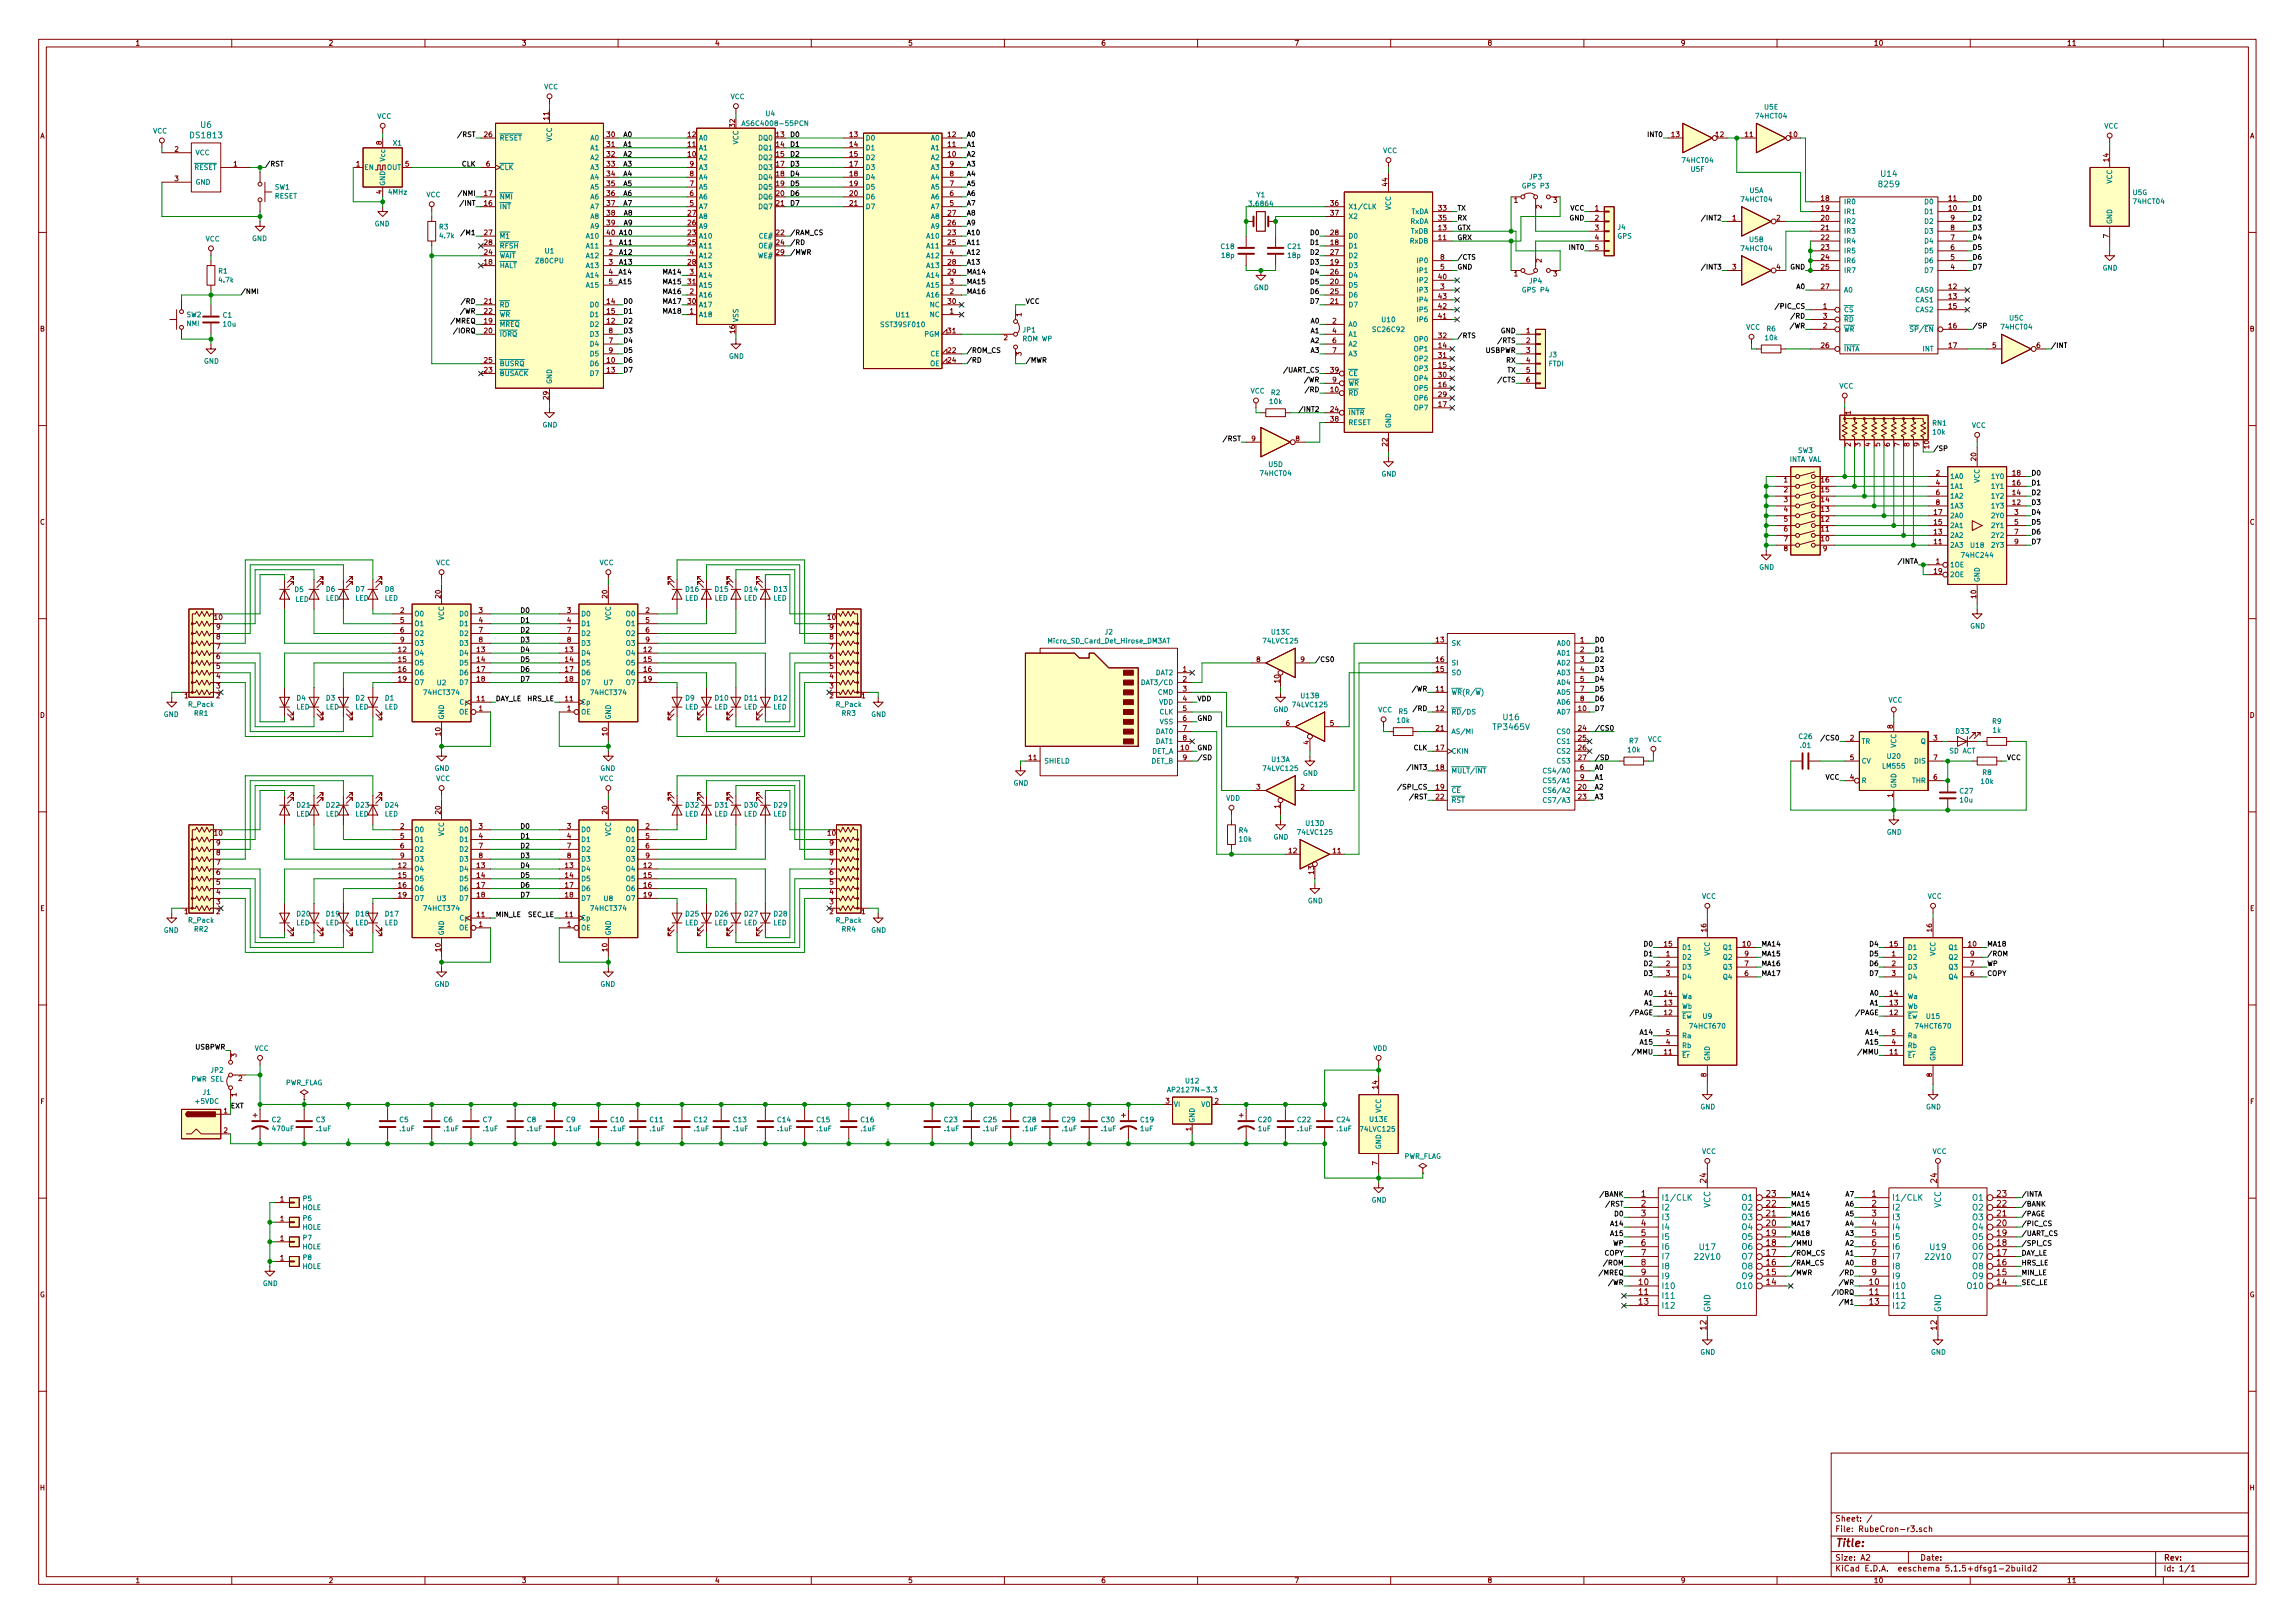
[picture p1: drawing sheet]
<svg xmlns="http://www.w3.org/2000/svg" width="594mm" height="420mm" viewBox="0 0 594 420" stroke-linecap="round" stroke-linejoin="round" font-family="sans-serif">
<defs><g id="words">
<text font-size="2.8" fill="#840000" x="475" y="400.4">Title:</text>
<g font-size="2.1" fill="#008484">
<text x="49.5" y="35.8">DS1813</text>
<text x="52" y="33.1">U6</text>
<text x="487" y="45.8">U14</text>
<text x="486.6" y="48.5">8259</text>
<text x="386.7" y="189">TP3465V</text>
<text x="389.2" y="186.4">U16</text>
<text x="430" y="310.8">I1/CLK</text>
<text x="451.1" y="310.8">O1</text>
<text x="489.7" y="310.8">I1/CLK</text>
<text x="510.8" y="310.8">O1</text>
<text x="430" y="313.4">I2</text>
<text x="430" y="315.9">I3</text>
<text x="442.7" y="312.7" transform="rotate(-90 442.7 312.7)">VCC</text>
<text x="451.1" y="315.9">O3</text>
<text x="451.1" y="313.4">O2</text>
<text x="489.7" y="313.4">I2</text>
<text x="489.7" y="315.9">I3</text>
<text x="502.4" y="312.7" transform="rotate(-90 502.4 312.7)">VCC</text>
<text x="510.8" y="315.9">O3</text>
<text x="510.8" y="313.4">O2</text>
<text x="430" y="318.4">I4</text>
<text x="430" y="321">I5</text>
<text x="430" y="323.5">I6</text>
<text x="440" y="323.6">U17</text>
<text x="451.1" y="323.5">O6</text>
<text x="451.1" y="321">O5</text>
<text x="451.1" y="318.4">O4</text>
<text x="489.7" y="318.4">I4</text>
<text x="489.7" y="321">I5</text>
<text x="489.7" y="323.5">I6</text>
<text x="499.7" y="323.6">U19</text>
<text x="510.8" y="323.5">O6</text>
<text x="510.8" y="321">O5</text>
<text x="510.8" y="318.4">O4</text>
<text x="430" y="326.1">I7</text>
<text x="430" y="328.6">I8</text>
<text x="438.9" y="326.1">22V10</text>
<text x="451.1" y="328.6">O8</text>
<text x="451.1" y="326.1">O7</text>
<text x="489.7" y="326.1">I7</text>
<text x="489.7" y="328.6">I8</text>
<text x="498.6" y="326.1">22V10</text>
<text x="510.8" y="328.6">O8</text>
<text x="510.8" y="326.1">O7</text>
<text x="430" y="333.7">I10</text>
<text x="430" y="331.1">I9</text>
<text x="449.9" y="333.7">O10</text>
<text x="451.1" y="331.1">O9</text>
<text x="489.7" y="333.7">I10</text>
<text x="489.7" y="331.1">I9</text>
<text x="509.6" y="333.7">O10</text>
<text x="510.8" y="331.1">O9</text>
<text x="430" y="336.2">I11</text>
<text x="430" y="338.8">I12</text>
<text x="442.7" y="339.8" transform="rotate(-90 442.7 339.8)">GND</text>
<text x="489.7" y="336.2">I11</text>
<text x="489.7" y="338.8">I12</text>
<text x="502.4" y="339.8" transform="rotate(-90 502.4 339.8)">GND</text>
</g>
<g font-size="2.1" fill="#840000">
<text x="424.9" y="309.8">1</text>
<text x="441.7" y="306.1" transform="rotate(-90 441.7 306.1)">24</text>
<text x="457.3" y="309.8">23</text>
<text x="484.6" y="309.8">1</text>
<text x="501.4" y="306.1" transform="rotate(-90 501.4 306.1)">24</text>
<text x="517" y="309.8">23</text>
<text x="424.9" y="312.3">2</text>
<text x="424.9" y="314.9">3</text>
<text x="424.9" y="317.4">4</text>
<text x="457.3" y="317.4">20</text>
<text x="457.3" y="314.9">21</text>
<text x="457.3" y="312.3">22</text>
<text x="484.6" y="312.3">2</text>
<text x="484.6" y="314.9">3</text>
<text x="484.6" y="317.4">4</text>
<text x="517" y="317.4">20</text>
<text x="517" y="314.9">21</text>
<text x="517" y="312.3">22</text>
<text x="424.9" y="320">5</text>
<text x="424.9" y="322.5">6</text>
<text x="457.3" y="322.5">18</text>
<text x="457.3" y="320">19</text>
<text x="484.6" y="320">5</text>
<text x="484.6" y="322.5">6</text>
<text x="517" y="322.5">18</text>
<text x="517" y="320">19</text>
<text x="424.9" y="325">7</text>
<text x="424.9" y="327.6">8</text>
<text x="457.3" y="327.6">16</text>
<text x="457.3" y="325">17</text>
<text x="484.6" y="325">7</text>
<text x="484.6" y="327.6">8</text>
<text x="517" y="327.6">16</text>
<text x="517" y="325">17</text>
<text x="424.3" y="332.7">10</text>
<text x="424.3" y="335.2">11</text>
<text x="424.9" y="330.1">9</text>
<text x="457.3" y="332.7">14</text>
<text x="457.3" y="330.1">15</text>
<text x="484" y="332.7">10</text>
<text x="484" y="335.2">11</text>
<text x="484.6" y="330.1">9</text>
<text x="517" y="332.7">14</text>
<text x="517" y="330.1">15</text>
<text x="424.3" y="337.7">13</text>
<text x="484" y="337.7">13</text>
<text x="441.7" y="344.2" transform="rotate(-90 441.7 344.2)">12</text>
<text x="501.4" y="344.2" transform="rotate(-90 501.4 344.2)">12</text>
<text x="475" y="393.9">Sheet: /</text>
<text x="475" y="396.6">File: RubeCron-r3.sch</text>
<text x="475" y="406.8">KiCad E.D.A. eeschema 5.1.5+dfsg1-2build2</text>
<text x="475" y="404">Size: A2</text>
<text x="497" y="404">Date:</text>
<text x="560" y="404">Rev:</text>
<text x="560" y="406.8">Id: 1/1</text>
</g>
<g font-size="1.8" fill="#840000">
<text x="35" y="11.8">1</text>
<text x="85" y="11.8">2</text>
<text x="135" y="11.8">3</text>
<text x="185" y="11.8">4</text>
<text x="235" y="11.8">5</text>
<text x="285" y="11.8">6</text>
<text x="335" y="11.8">7</text>
<text x="385" y="11.8">8</text>
<text x="435" y="11.8">9</text>
<text x="485" y="11.8">10</text>
<text x="535" y="11.8">11</text>
<text x="10.4" y="35.8">A</text>
<text x="125.4" y="35.5">26</text>
<text x="142" y="31" transform="rotate(-90 142 31)">11</text>
<text x="157.1" y="35.5">30</text>
<text x="178.1" y="35.5">12</text>
<text x="190.2" y="32.9" transform="rotate(-90 190.2 32.9)">32</text>
<text x="201" y="35.5">13</text>
<text x="220" y="35.5">13</text>
<text x="245.4" y="35.5">12</text>
<text x="432.7" y="35.5">13</text>
<text x="444.2" y="35.5">12</text>
<text x="451.8" y="35.5">11</text>
<text x="463.2" y="35.5">10</text>
<text x="582.4" y="35.8">A</text>
<text x="45.2" y="39.3">2</text>
<text x="98.8" y="37.5" transform="rotate(-90 98.8 37.5)">8</text>
<text x="157.1" y="38">31</text>
<text x="157.1" y="40.6">32</text>
<text x="178.1" y="40.6">10</text>
<text x="178.1" y="38">11</text>
<text x="201" y="38">14</text>
<text x="201" y="40.6">15</text>
<text x="220" y="38">14</text>
<text x="220" y="40.6">15</text>
<text x="245.4" y="40.6">10</text>
<text x="245.4" y="38">11</text>
<text x="545.8" y="41.8" transform="rotate(-90 545.8 41.8)">14</text>
<text x="45.2" y="46.9">3</text>
<text x="60.5" y="43.1">1</text>
<text x="92.2" y="43.1">1</text>
<text x="104.9" y="43.1">5</text>
<text x="125.9" y="43.1">6</text>
<text x="157.1" y="43.1">33</text>
<text x="157.1" y="45.6">34</text>
<text x="178.6" y="45.6">8</text>
<text x="178.6" y="43.1">9</text>
<text x="201" y="43.1">17</text>
<text x="201" y="45.6">18</text>
<text x="220" y="43.1">17</text>
<text x="220" y="45.6">18</text>
<text x="245.9" y="45.6">8</text>
<text x="245.9" y="43.1">9</text>
<text x="98.8" y="50.2" transform="rotate(-90 98.8 50.2)">4</text>
<text x="125.4" y="53.3">16</text>
<text x="125.4" y="50.7">17</text>
<text x="157.1" y="48.2">35</text>
<text x="157.1" y="50.7">36</text>
<text x="157.1" y="53.3">37</text>
<text x="178.6" y="53.3">5</text>
<text x="178.6" y="50.7">6</text>
<text x="178.6" y="48.2">7</text>
<text x="201" y="48.2">19</text>
<text x="201" y="50.7">20</text>
<text x="201" y="53.3">21</text>
<text x="220" y="48.2">19</text>
<text x="220" y="50.7">20</text>
<text x="220" y="53.3">21</text>
<text x="245.9" y="53.3">5</text>
<text x="245.9" y="50.7">6</text>
<text x="245.9" y="48.2">7</text>
<text x="344.5" y="53.3">36</text>
<text x="359.2" y="48.1" transform="rotate(-90 359.2 48.1)">44</text>
<text x="391.9" y="52.5">1</text>
<text x="399" y="54" transform="rotate(-90 399 54)">2</text>
<text x="402.1" y="52.5">3</text>
<text x="471.5" y="52">18</text>
<text x="504.5" y="52">11</text>
<text x="157.1" y="55.8">38</text>
<text x="157.1" y="58.3">39</text>
<text x="178.1" y="58.3">26</text>
<text x="178.1" y="55.8">27</text>
<text x="245.4" y="58.3">26</text>
<text x="245.4" y="55.8">27</text>
<text x="344.5" y="55.8">37</text>
<text x="372.4" y="59.6">13</text>
<text x="372.4" y="54.5">33</text>
<text x="372.4" y="57.1">35</text>
<text x="412.9" y="54.5">1</text>
<text x="412.9" y="57.1">2</text>
<text x="412.9" y="59.6">3</text>
<text x="448.5" y="57.1">1</text>
<text x="459.9" y="57.1">2</text>
<text x="471.5" y="57.1">20</text>
<text x="471.5" y="59.6">21</text>
<text x="471.5" y="54.5">19</text>
<text x="504.5" y="54.5">10</text>
<text x="505" y="59.6">8</text>
<text x="505" y="57.1">9</text>
<text x="125.4" y="66">24</text>
<text x="125.4" y="60.9">27</text>
<text x="125.4" y="63.4">28</text>
<text x="157.1" y="60.9">40</text>
<text x="157.6" y="63.4">1</text>
<text x="157.6" y="66">2</text>
<text x="178.1" y="60.9">23</text>
<text x="178.1" y="63.4">25</text>
<text x="178.6" y="66">4</text>
<text x="201" y="60.9">22</text>
<text x="201" y="63.4">24</text>
<text x="201" y="66">29</text>
<text x="245.4" y="60.9">23</text>
<text x="245.4" y="63.4">25</text>
<text x="245.9" y="66">4</text>
<text x="344.5" y="63.4">18</text>
<text x="344.5" y="66">27</text>
<text x="344.5" y="60.9">28</text>
<text x="372.4" y="62.1">11</text>
<text x="412.9" y="62.1">4</text>
<text x="412.9" y="64.7">5</text>
<text x="471.5" y="62.1">22</text>
<text x="471.5" y="64.7">23</text>
<text x="505" y="64.7">6</text>
<text x="505" y="62.1">7</text>
<text x="545.8" y="61.6" transform="rotate(-90 545.8 61.6)">7</text>
<text x="125.4" y="68.5">18</text>
<text x="157.6" y="68.5">3</text>
<text x="157.6" y="71">4</text>
<text x="178.1" y="68.5">28</text>
<text x="178.6" y="71">3</text>
<text x="245.4" y="68.5">28</text>
<text x="245.4" y="71">29</text>
<text x="344.5" y="68.5">19</text>
<text x="344.5" y="71">26</text>
<text x="372.9" y="69.8">5</text>
<text x="372.9" y="67.2">8</text>
<text x="391.9" y="71.5">1</text>
<text x="399" y="68" transform="rotate(-90 399 68)">2</text>
<text x="402.1" y="71.5">3</text>
<text x="448.5" y="69.8">3</text>
<text x="459.9" y="69.8">4</text>
<text x="471.5" y="67.2">24</text>
<text x="471.5" y="69.8">25</text>
<text x="505" y="69.8">4</text>
<text x="505" y="67.2">5</text>
<text x="157.6" y="73.6">5</text>
<text x="178.1" y="73.6">31</text>
<text x="178.6" y="76.1">2</text>
<text x="245.9" y="76.1">2</text>
<text x="245.9" y="73.6">3</text>
<text x="344.5" y="73.6">20</text>
<text x="344.5" y="76.1">25</text>
<text x="372.4" y="72.3">40</text>
<text x="372.4" y="77.4">43</text>
<text x="372.9" y="74.8">3</text>
<text x="471.5" y="74.8">27</text>
<text x="504.5" y="74.8">12</text>
<text x="504.5" y="77.4">13</text>
<text x="125.4" y="83.7">19</text>
<text x="125.4" y="78.7">21</text>
<text x="125.4" y="81.2">22</text>
<text x="157.1" y="83.7">12</text>
<text x="157.1" y="78.7">14</text>
<text x="157.1" y="81.2">15</text>
<text x="178.1" y="78.7">30</text>
<text x="178.6" y="81.2">1</text>
<text x="245.4" y="78.7">30</text>
<text x="245.9" y="81.2">1</text>
<text x="264.4" y="81.9" transform="rotate(-90 264.4 81.9)">1</text>
<text x="344.5" y="78.7">21</text>
<text x="345" y="83.7">2</text>
<text x="372.4" y="82.5">41</text>
<text x="372.4" y="79.9">42</text>
<text x="472" y="79.9">1</text>
<text x="472" y="82.5">3</text>
<text x="504.5" y="79.9">15</text>
<text x="10.4" y="85.8">B</text>
<text x="125.4" y="86.3">20</text>
<text x="157.6" y="88.8">7</text>
<text x="157.6" y="86.3">8</text>
<text x="190.2" y="86.2" transform="rotate(-90 190.2 86.2)">16</text>
<text x="245.4" y="86.3">31</text>
<text x="259.9" y="88.1">2</text>
<text x="345" y="86.3">4</text>
<text x="345" y="88.8">6</text>
<text x="372.4" y="87.5">32</text>
<text x="395.1" y="86.3">1</text>
<text x="395.1" y="88.8">2</text>
<text x="472" y="85">2</text>
<text x="504.5" y="85">16</text>
<text x="582.4" y="85.8">B</text>
<text x="125.4" y="93.9">25</text>
<text x="157.1" y="93.9">10</text>
<text x="157.6" y="91.4">9</text>
<text x="245.4" y="91.4">22</text>
<text x="245.4" y="93.9">24</text>
<text x="264.4" y="92.1" transform="rotate(-90 264.4 92.1)">3</text>
<text x="345" y="91.4">7</text>
<text x="372.4" y="90.1">14</text>
<text x="372.4" y="95.2">15</text>
<text x="372.4" y="92.6">31</text>
<text x="395.1" y="91.4">3</text>
<text x="395.1" y="93.9">4</text>
<text x="471.5" y="90.1">26</text>
<text x="504.5" y="90.1">17</text>
<text x="515.8" y="90.1">5</text>
<text x="527.2" y="90.1">6</text>
<text x="125.4" y="96.4">23</text>
<text x="157.1" y="96.4">13</text>
<text x="344.5" y="101.5">10</text>
<text x="344.5" y="96.4">39</text>
<text x="345" y="99">9</text>
<text x="372.4" y="100.2">16</text>
<text x="372.4" y="97.7">30</text>
<text x="395.1" y="96.4">5</text>
<text x="395.1" y="99">6</text>
<text x="142" y="103.4" transform="rotate(-90 142 103.4)">29</text>
<text x="344.5" y="106.6">24</text>
<text x="372.4" y="105.3">17</text>
<text x="372.4" y="102.8">29</text>
<text x="479" y="107.3" transform="rotate(-90 479 107.3)">1</text>
<text x="344.5" y="109.1">38</text>
<text x="324" y="114.2">9</text>
<text x="335.4" y="114.2">8</text>
<text x="359.2" y="115.4" transform="rotate(-90 359.2 115.4)">22</text>
<text x="479" y="115.6" transform="rotate(-90 479 115.6)">2</text>
<text x="481.6" y="115.6" transform="rotate(-90 481.6 115.6)">3</text>
<text x="484.1" y="115.6" transform="rotate(-90 484.1 115.6)">4</text>
<text x="486.7" y="115.6" transform="rotate(-90 486.7 115.6)">5</text>
<text x="489.2" y="115.6" transform="rotate(-90 489.2 115.6)">6</text>
<text x="491.7" y="115.6" transform="rotate(-90 491.7 115.6)">7</text>
<text x="494.3" y="115.6" transform="rotate(-90 494.3 115.6)">8</text>
<text x="496.8" y="115.6" transform="rotate(-90 496.8 115.6)">9</text>
<text x="499.4" y="116.1" transform="rotate(-90 499.4 116.1)">10</text>
<text x="511.6" y="119.2" transform="rotate(-90 511.6 119.2)">20</text>
<text x="461.8" y="124.9">1</text>
<text x="471.5" y="124.9">16</text>
<text x="501.2" y="123.1">2</text>
<text x="501.2" y="125.6">4</text>
<text x="521" y="125.6">16</text>
<text x="521" y="123.1">18</text>
<text x="461.8" y="127.4">2</text>
<text x="461.8" y="130">3</text>
<text x="471.5" y="130">14</text>
<text x="471.5" y="127.4">15</text>
<text x="501.2" y="128.2">6</text>
<text x="501.2" y="130.7">8</text>
<text x="521" y="130.7">12</text>
<text x="521" y="128.2">14</text>
<text x="10.4" y="135.8">C</text>
<text x="461.8" y="132.5">4</text>
<text x="461.8" y="135">5</text>
<text x="461.8" y="137.6">6</text>
<text x="471.5" y="137.6">11</text>
<text x="471.5" y="135">12</text>
<text x="471.5" y="132.5">13</text>
<text x="500.7" y="135.8">15</text>
<text x="500.7" y="133.3">17</text>
<text x="521.5" y="133.3">3</text>
<text x="521.5" y="135.8">5</text>
<text x="582.4" y="135.8">C</text>
<text x="461.8" y="140.1">7</text>
<text x="461.8" y="142.7">8</text>
<text x="471.5" y="140.1">10</text>
<text x="472" y="142.7">9</text>
<text x="500.7" y="140.9">11</text>
<text x="500.7" y="138.3">13</text>
<text x="521.5" y="138.3">7</text>
<text x="521.5" y="140.9">9</text>
<text x="500.7" y="148.5">19</text>
<text x="501.2" y="146">1</text>
<text x="114" y="154.8" transform="rotate(-90 114 154.8)">20</text>
<text x="157.2" y="154.8" transform="rotate(-90 157.2 154.8)">20</text>
<text x="511.6" y="154.8" transform="rotate(-90 511.6 154.8)">10</text>
<text x="55.5" y="160.4">10</text>
<text x="103.7" y="158.7">2</text>
<text x="103.7" y="161.2">5</text>
<text x="124" y="158.7">3</text>
<text x="124" y="161.2">4</text>
<text x="146.8" y="158.7">3</text>
<text x="146.8" y="161.2">4</text>
<text x="167.2" y="158.7">2</text>
<text x="167.2" y="161.2">5</text>
<text x="214.3" y="160.4">10</text>
<text x="56" y="165.5">8</text>
<text x="56" y="163">9</text>
<text x="103.7" y="163.7">6</text>
<text x="103.7" y="166.3">9</text>
<text x="124" y="163.7">7</text>
<text x="124" y="166.3">8</text>
<text x="146.8" y="163.7">7</text>
<text x="146.8" y="166.3">8</text>
<text x="167.2" y="163.7">6</text>
<text x="167.2" y="166.3">9</text>
<text x="214.8" y="165.5">8</text>
<text x="214.8" y="163">9</text>
<text x="371.8" y="166.3">13</text>
<text x="409.1" y="166.3">1</text>
<text x="56" y="173.1">5</text>
<text x="56" y="170.6">6</text>
<text x="56" y="168.1">7</text>
<text x="103.2" y="168.8">12</text>
<text x="103.2" y="171.4">15</text>
<text x="103.2" y="173.9">16</text>
<text x="123.5" y="168.8">13</text>
<text x="123.5" y="171.4">14</text>
<text x="123.5" y="173.9">17</text>
<text x="146.4" y="168.8">13</text>
<text x="146.4" y="171.4">14</text>
<text x="146.4" y="173.9">17</text>
<text x="166.7" y="168.8">12</text>
<text x="166.7" y="171.4">15</text>
<text x="166.7" y="173.9">16</text>
<text x="214.8" y="173.1">5</text>
<text x="214.8" y="170.6">6</text>
<text x="214.8" y="168.1">7</text>
<text x="306.2" y="173.9">1</text>
<text x="325.3" y="171.4">8</text>
<text x="336.7" y="171.4">9</text>
<text x="371.8" y="173.9">15</text>
<text x="371.8" y="171.4">16</text>
<text x="409.1" y="168.8">2</text>
<text x="409.1" y="171.4">3</text>
<text x="409.1" y="173.9">4</text>
<text x="56" y="178.2">3</text>
<text x="56" y="175.7">4</text>
<text x="103.2" y="176.4">19</text>
<text x="123.5" y="176.4">18</text>
<text x="146.4" y="176.4">18</text>
<text x="166.7" y="176.4">19</text>
<text x="214.8" y="178.2">3</text>
<text x="214.8" y="175.7">4</text>
<text x="306.2" y="176.4">2</text>
<text x="306.2" y="179">3</text>
<text x="331.2" y="176.7" transform="rotate(-90 331.2 176.7)">10</text>
<text x="371.8" y="179">11</text>
<text x="409.1" y="176.4">5</text>
<text x="409.1" y="179">7</text>
<text x="10.4" y="185.8">D</text>
<text x="47.8" y="180.8">1</text>
<text x="56" y="180.8">2</text>
<text x="123.5" y="181.5">11</text>
<text x="124" y="184.1">1</text>
<text x="146.4" y="181.5">11</text>
<text x="146.8" y="184.1">1</text>
<text x="214.8" y="180.8">2</text>
<text x="223" y="180.8">1</text>
<text x="306.2" y="181.5">4</text>
<text x="306.2" y="184.1">5</text>
<text x="371.8" y="184.1">12</text>
<text x="408.6" y="184.1">10</text>
<text x="409.1" y="181.5">8</text>
<text x="582.4" y="185.8">D</text>
<text x="114" y="190.4" transform="rotate(-90 114 190.4)">10</text>
<text x="157.2" y="190.4" transform="rotate(-90 157.2 190.4)">10</text>
<text x="306.2" y="186.6">6</text>
<text x="306.2" y="189.1">7</text>
<text x="306.2" y="191.7">8</text>
<text x="332.9" y="187.9">6</text>
<text x="344.3" y="187.9">5</text>
<text x="371.8" y="189.1">21</text>
<text x="408.6" y="189.1">24</text>
<text x="408.6" y="191.7">25</text>
<text x="478.9" y="191.7">2</text>
<text x="490" y="188.6" transform="rotate(-90 490 188.6)">8</text>
<text x="500.5" y="191.7">3</text>
<text x="266.4" y="196.8">11</text>
<text x="305.7" y="194.2">10</text>
<text x="306.2" y="196.8">9</text>
<text x="338.8" y="192.7" transform="rotate(-90 338.8 192.7)">4</text>
<text x="371.8" y="194.2">17</text>
<text x="408.6" y="194.2">26</text>
<text x="408.6" y="196.8">27</text>
<text x="478.9" y="196.8">5</text>
<text x="500.5" y="196.8">7</text>
<text x="371.8" y="199.3">18</text>
<text x="409.1" y="199.3">6</text>
<text x="409.1" y="201.8">9</text>
<text x="478.9" y="201.8">4</text>
<text x="500.5" y="201.8">6</text>
<text x="325.3" y="204.4">3</text>
<text x="331.2" y="209.2" transform="rotate(-90 331.2 209.2)">1</text>
<text x="336.7" y="204.4">2</text>
<text x="371.8" y="206.9">22</text>
<text x="371.8" y="204.4">19</text>
<text x="408.6" y="204.4">20</text>
<text x="408.6" y="206.9">23</text>
<text x="490" y="206.4" transform="rotate(-90 490 206.4)">1</text>
<text x="103.7" y="214.5">2</text>
<text x="114" y="210.7" transform="rotate(-90 114 210.7)">20</text>
<text x="124" y="214.5">3</text>
<text x="146.8" y="214.5">3</text>
<text x="157.2" y="210.7" transform="rotate(-90 157.2 210.7)">20</text>
<text x="167.2" y="214.5">2</text>
<text x="55.5" y="216.3">10</text>
<text x="56" y="221.4">8</text>
<text x="56" y="218.9">9</text>
<text x="103.7" y="217.1">5</text>
<text x="103.7" y="219.6">6</text>
<text x="124" y="217.1">4</text>
<text x="124" y="219.6">7</text>
<text x="146.8" y="217.1">4</text>
<text x="146.8" y="219.6">7</text>
<text x="167.2" y="217.1">5</text>
<text x="167.2" y="219.6">6</text>
<text x="214.3" y="216.3">10</text>
<text x="214.8" y="221.4">8</text>
<text x="214.8" y="218.9">9</text>
<text x="333.7" y="220.9">12</text>
<text x="345.1" y="220.9">11</text>
<text x="56" y="226.5">6</text>
<text x="56" y="223.9">7</text>
<text x="103.2" y="224.7">12</text>
<text x="103.2" y="227.2">15</text>
<text x="103.7" y="222.2">9</text>
<text x="123.5" y="224.7">13</text>
<text x="123.5" y="227.2">14</text>
<text x="124" y="222.2">8</text>
<text x="146.4" y="224.7">13</text>
<text x="146.4" y="227.2">14</text>
<text x="146.8" y="222.2">8</text>
<text x="166.7" y="224.7">12</text>
<text x="166.7" y="227.2">15</text>
<text x="167.2" y="222.2">9</text>
<text x="214.8" y="226.5">6</text>
<text x="214.8" y="223.9">7</text>
<text x="340.1" y="226.2" transform="rotate(-90 340.1 226.2)">13</text>
<text x="56" y="231.6">4</text>
<text x="56" y="229">5</text>
<text x="103.2" y="229.8">16</text>
<text x="103.2" y="232.3">19</text>
<text x="123.5" y="229.8">17</text>
<text x="123.5" y="232.3">18</text>
<text x="146.4" y="229.8">17</text>
<text x="146.4" y="232.3">18</text>
<text x="166.7" y="229.8">16</text>
<text x="166.7" y="232.3">19</text>
<text x="214.8" y="231.6">4</text>
<text x="214.8" y="229">5</text>
<text x="10.4" y="235.8">E</text>
<text x="47.8" y="236.6">1</text>
<text x="56" y="236.6">2</text>
<text x="56" y="234.1">3</text>
<text x="123.5" y="237.4">11</text>
<text x="124" y="239.9">1</text>
<text x="146.4" y="237.4">11</text>
<text x="146.8" y="239.9">1</text>
<text x="214.8" y="236.6">2</text>
<text x="214.8" y="234.1">3</text>
<text x="223" y="236.6">1</text>
<text x="582.4" y="235.8">E</text>
<text x="430.8" y="245">15</text>
<text x="441.7" y="241.2" transform="rotate(-90 441.7 241.2)">16</text>
<text x="451.2" y="245">10</text>
<text x="489.3" y="245">15</text>
<text x="500.1" y="241.2" transform="rotate(-90 500.1 241.2)">16</text>
<text x="509.6" y="245">10</text>
<text x="114" y="246.2" transform="rotate(-90 114 246.2)">10</text>
<text x="157.2" y="246.2" transform="rotate(-90 157.2 246.2)">10</text>
<text x="431.3" y="247.6">1</text>
<text x="431.3" y="250.1">2</text>
<text x="451.6" y="250.1">7</text>
<text x="451.6" y="247.6">9</text>
<text x="489.7" y="247.6">1</text>
<text x="489.7" y="250.1">2</text>
<text x="510.1" y="250.1">7</text>
<text x="510.1" y="247.6">9</text>
<text x="430.8" y="257.7">14</text>
<text x="431.3" y="252.6">3</text>
<text x="451.6" y="252.6">6</text>
<text x="489.3" y="257.7">14</text>
<text x="489.7" y="252.6">3</text>
<text x="510.1" y="252.6">6</text>
<text x="430.8" y="262.8">12</text>
<text x="430.8" y="260.3">13</text>
<text x="489.3" y="262.8">12</text>
<text x="489.3" y="260.3">13</text>
<text x="431.3" y="267.9">5</text>
<text x="489.7" y="267.9">5</text>
<text x="61.2" y="273.7" transform="rotate(-90 61.2 273.7)">3</text>
<text x="430.8" y="273">11</text>
<text x="431.3" y="270.4">4</text>
<text x="489.3" y="273">11</text>
<text x="489.7" y="270.4">4</text>
<text x="61.7" y="279.8">2</text>
<text x="356.6" y="281.8" transform="rotate(-90 356.6 281.8)">14</text>
<text x="441.7" y="278.8" transform="rotate(-90 441.7 278.8)">8</text>
<text x="500.1" y="278.8" transform="rotate(-90 500.1 278.8)">8</text>
<text x="10.5" y="285.8">F</text>
<text x="61.2" y="283.9" transform="rotate(-90 61.2 283.9)">1</text>
<text x="301.8" y="285.7">3</text>
<text x="314.5" y="285.7">2</text>
<text x="582.5" y="285.8">F</text>
<text x="57.9" y="288.2">1</text>
<text x="57.9" y="293.3">2</text>
<text x="308.4" y="292.8" transform="rotate(-90 308.4 292.8)">1</text>
<text x="356.6" y="301.6" transform="rotate(-90 356.6 301.6)">7</text>
<text x="72.5" y="311.1">1</text>
<text x="72.5" y="316.1">1</text>
<text x="72.5" y="321.2">1</text>
<text x="72.5" y="326.3">1</text>
<text x="10.3" y="335.8">G</text>
<text x="582.3" y="335.8">G</text>
<text x="10.4" y="385.8">H</text>
<text x="582.4" y="385.8">H</text>
<text x="35" y="409.8">1</text>
<text x="85" y="409.8">2</text>
<text x="135" y="409.8">3</text>
<text x="185" y="409.8">4</text>
<text x="235" y="409.8">5</text>
<text x="285" y="409.8">6</text>
<text x="335" y="409.8">7</text>
<text x="385" y="409.8">8</text>
<text x="435" y="409.8">9</text>
<text x="485" y="409.8">10</text>
<text x="535" y="409.8">11</text>
</g>
<g font-size="1.8" fill="#008484">
<text x="140.8" y="23.1">VCC</text>
<text x="189.1" y="25.7">VCC</text>
<text x="456.8" y="28.4">U5E</text>
<text x="39.6" y="34.6">VCC</text>
<text x="97.6" y="30.8">VCC</text>
<text x="193.2" y="32.6">AS6C4008-55PCN</text>
<text x="198.3" y="30.1">U4</text>
<text x="454.7" y="30.7">74HCT04</text>
<text x="544.7" y="33.3">VCC</text>
<text x="50.5" y="40.2">VCC</text>
<text x="99.7" y="41.7" transform="rotate(-90 99.7 41.7)">Vcc</text>
<text x="101.8" y="37.7">X1</text>
<text x="129.3" y="36.4">RESET</text>
<text x="142.9" y="36.7" transform="rotate(-90 142.9 36.7)">VCC</text>
<text x="152.9" y="36.4">A0</text>
<text x="152.9" y="38.9">A1</text>
<text x="152.9" y="41.4">A2</text>
<text x="180.8" y="41.4">A2</text>
<text x="180.8" y="38.9">A1</text>
<text x="180.8" y="36.4">A0</text>
<text x="191.1" y="37.4" transform="rotate(-90 191.1 37.4)">VCC</text>
<text x="196.5" y="36.4">DQ0</text>
<text x="196.5" y="38.9">DQ1</text>
<text x="196.5" y="41.4">DQ2</text>
<text x="224" y="36.4">D0</text>
<text x="224" y="38.9">D1</text>
<text x="224" y="41.4">D2</text>
<text x="241.1" y="41.4">A2</text>
<text x="241.1" y="38.9">A1</text>
<text x="241.1" y="36.4">A0</text>
<text x="358" y="39.6">VCC</text>
<text x="50.2" y="44">RESET</text>
<text x="50.5" y="47.8">GND</text>
<text x="94.2" y="44">EN</text>
<text x="100.2" y="44">OUT</text>
<text x="129.3" y="44">CLK</text>
<text x="152.9" y="44">A3</text>
<text x="152.9" y="46.5">A4</text>
<text x="180.8" y="46.5">A4</text>
<text x="180.8" y="44">A3</text>
<text x="196.5" y="44">DQ3</text>
<text x="196.5" y="46.5">DQ4</text>
<text x="224" y="44">D3</text>
<text x="224" y="46.5">D4</text>
<text x="241.1" y="46.5">A4</text>
<text x="241.1" y="44">A3</text>
<text x="395.9" y="46.5">JP3</text>
<text x="435.6" y="42.2">74HCT04</text>
<text x="437.7" y="44.5">U5F</text>
<text x="546.7" y="47.6" transform="rotate(-90 546.7 47.6)">VCC</text>
<text x="71.1" y="51.4">RESET</text>
<text x="71.2" y="49.1">SW1</text>
<text x="99.7" y="48.2" transform="rotate(-90 99.7 48.2)">GND</text>
<text x="100.6" y="50.4">4MHz</text>
<text x="110.3" y="51.1">VCC</text>
<text x="129.3" y="51.6">NMI</text>
<text x="152.9" y="49.1">A5</text>
<text x="152.9" y="51.6">A6</text>
<text x="180.8" y="51.6">A6</text>
<text x="180.8" y="49.1">A5</text>
<text x="196.5" y="49.1">DQ5</text>
<text x="196.5" y="51.6">DQ6</text>
<text x="224" y="49.1">D5</text>
<text x="224" y="51.6">D6</text>
<text x="241.1" y="51.6">A6</text>
<text x="241.1" y="49.1">A5</text>
<text x="323.7" y="53.4">3.6864</text>
<text x="325.3" y="51.1">Y1</text>
<text x="394.3" y="48.8">GPS P3</text>
<text x="450.9" y="52.3">74HCT04</text>
<text x="452.9" y="50">U5A</text>
<text x="477.3" y="52.9">IR0</text>
<text x="498.4" y="52.9">D0</text>
<text x="552.1" y="50.5">U5G</text>
<text x="552.4" y="52.8">74HCT04</text>
<text x="97" y="58.6">GND</text>
<text x="113.7" y="59.4">R3</text>
<text x="129.3" y="54.1">INT</text>
<text x="152.9" y="54.1">A7</text>
<text x="152.9" y="56.7">A8</text>
<text x="152.9" y="59.2">A9</text>
<text x="180.8" y="59.2">A9</text>
<text x="180.8" y="56.7">A8</text>
<text x="180.8" y="54.1">A7</text>
<text x="196.5" y="54.1">DQ7</text>
<text x="224" y="54.1">D7</text>
<text x="241.1" y="59.2">A9</text>
<text x="241.1" y="56.7">A8</text>
<text x="241.1" y="54.1">A7</text>
<text x="349" y="54.1">X1/CLK</text>
<text x="349" y="56.7">X2</text>
<text x="360" y="54.4" transform="rotate(-90 360 54.4)">VCC</text>
<text x="365" y="58">RxDA</text>
<text x="365.2" y="55.4">TxDA</text>
<text x="418.8" y="59.5">J4</text>
<text x="477.3" y="58">IR2</text>
<text x="477.3" y="55.4">IR1</text>
<text x="498.4" y="58">D2</text>
<text x="498.4" y="55.4">D1</text>
<text x="546.7" y="58.1" transform="rotate(-90 546.7 58.1)">GND</text>
<text x="53.2" y="62.5">VCC</text>
<text x="65.2" y="62.4">GND</text>
<text x="113.9" y="61.7">4.7k</text>
<text x="129.3" y="61.8">M1</text>
<text x="129.3" y="64.3">RFSH</text>
<text x="141.1" y="65.6">U1</text>
<text x="151.9" y="64.3">A11</text>
<text x="151.9" y="61.8">A10</text>
<text x="180.8" y="61.8">A10</text>
<text x="180.8" y="64.3">A11</text>
<text x="196.6" y="64.3">OE#</text>
<text x="196.7" y="61.8">CE#</text>
<text x="240.1" y="61.8">A10</text>
<text x="240.1" y="64.3">A11</text>
<text x="316.1" y="64.5">C18</text>
<text x="333.4" y="64.5">C21</text>
<text x="349" y="64.3">D1</text>
<text x="349" y="61.8">D0</text>
<text x="365" y="63">RxDB</text>
<text x="365.2" y="60.5">TxDB</text>
<text x="418.7" y="61.8">GPS</text>
<text x="450.9" y="65">74HCT04</text>
<text x="452.9" y="62.7">U5B</text>
<text x="477.3" y="60.5">IR3</text>
<text x="477.3" y="63">IR4</text>
<text x="477.3" y="65.6">IR5</text>
<text x="498.4" y="65.6">D5</text>
<text x="498.4" y="63">D4</text>
<text x="498.4" y="60.5">D3</text>
<text x="56.6" y="70.8">R1</text>
<text x="129.3" y="69.4">HALT</text>
<text x="129.3" y="66.8">WAIT</text>
<text x="138.9" y="68.2">Z80CPU</text>
<text x="151.9" y="66.8">A12</text>
<text x="151.9" y="69.4">A13</text>
<text x="151.9" y="71.9">A14</text>
<text x="180.8" y="69.4">A13</text>
<text x="180.8" y="71.9">A14</text>
<text x="180.8" y="66.8">A12</text>
<text x="196.3" y="66.8">WE#</text>
<text x="240.1" y="69.4">A13</text>
<text x="240.1" y="71.9">A14</text>
<text x="240.1" y="66.8">A12</text>
<text x="316.3" y="66.8">18p</text>
<text x="333.5" y="66.8">18p</text>
<text x="349" y="69.4">D3</text>
<text x="349" y="71.9">D4</text>
<text x="349" y="66.8">D2</text>
<text x="367.2" y="70.7">IP1</text>
<text x="367.2" y="68.1">IP0</text>
<text x="477.3" y="68.1">IR6</text>
<text x="477.3" y="70.7">IR7</text>
<text x="498.4" y="70.7">D7</text>
<text x="498.4" y="68.1">D6</text>
<text x="544.3" y="70">GND</text>
<text x="56.8" y="73.1">4.7k</text>
<text x="151.9" y="74.5">A15</text>
<text x="180.8" y="77">A16</text>
<text x="180.8" y="74.5">A15</text>
<text x="240.1" y="77">A16</text>
<text x="240.1" y="74.5">A15</text>
<text x="324.6" y="75.1">GND</text>
<text x="349" y="74.5">D5</text>
<text x="349" y="77">D6</text>
<text x="367.2" y="75.7">IP3</text>
<text x="367.2" y="73.2">IP2</text>
<text x="394.3" y="75.7">GPS P4</text>
<text x="395.9" y="73.4">JP4</text>
<text x="477.3" y="75.7">A0</text>
<text x="495.9" y="75.7">CAS0</text>
<text x="48.3" y="82.1">SW2</text>
<text x="57.7" y="82.2">C1</text>
<text x="129.3" y="79.5">RD</text>
<text x="129.3" y="82.1">WR</text>
<text x="152.9" y="79.5">D0</text>
<text x="152.9" y="82.1">D1</text>
<text x="180.8" y="82.1">A18</text>
<text x="180.8" y="79.5">A17</text>
<text x="191.1" y="83.5" transform="rotate(-90 191.1 83.5)">VSS</text>
<text x="232.1" y="82.1">U11</text>
<text x="240.8" y="82.1">NC</text>
<text x="240.8" y="79.5">NC</text>
<text x="349" y="79.5">D7</text>
<text x="357.8" y="83.4">U10</text>
<text x="367.2" y="83.4">IP6</text>
<text x="367.2" y="80.8">IP5</text>
<text x="367.2" y="78.3">IP4</text>
<text x="477.3" y="80.8">CS</text>
<text x="477.3" y="83.4">RD</text>
<text x="495.9" y="78.3">CAS1</text>
<text x="495.9" y="80.8">CAS2</text>
<text x="520.2" y="83">U5C</text>
<text x="48.3" y="84.4">NMI</text>
<text x="57.9" y="84.5">10u</text>
<text x="129.3" y="84.6">MREQ</text>
<text x="129.3" y="87.2">IORQ</text>
<text x="152.9" y="84.6">D2</text>
<text x="152.9" y="89.7">D4</text>
<text x="152.9" y="87.2">D3</text>
<text x="228.4" y="84.7">SST39SF010</text>
<text x="239.3" y="87.2">PGM</text>
<text x="264.8" y="88.4">ROM WP</text>
<text x="264.8" y="86">JP1</text>
<text x="349" y="84.6">A0</text>
<text x="349" y="87.2">A1</text>
<text x="349" y="89.7">A2</text>
<text x="355.6" y="85.9">SC26C92</text>
<text x="366.3" y="88.4">OP0</text>
<text x="452" y="85.4">VCC</text>
<text x="457" y="88.1">10k</text>
<text x="457.4" y="85.8">R6</text>
<text x="477.3" y="85.9">WR</text>
<text x="495.3" y="85.9">SP/EN</text>
<text x="518.2" y="85.3">74HCT04</text>
<text x="52.8" y="94.1">GND</text>
<text x="129.3" y="94.8">BUSRQ</text>
<text x="152.9" y="94.8">D6</text>
<text x="152.9" y="92.2">D5</text>
<text x="188.7" y="92.9">GND</text>
<text x="240.8" y="94.8">OE</text>
<text x="240.9" y="92.2">CE</text>
<text x="349" y="92.2">A3</text>
<text x="366.3" y="91">OP1</text>
<text x="366.3" y="93.5">OP2</text>
<text x="400.9" y="94.8">FTDI</text>
<text x="401" y="92.5">J3</text>
<text x="477.3" y="91">INTA</text>
<text x="497.8" y="91">INT</text>
<text x="129.3" y="97.3">BUSACK</text>
<text x="142.9" y="99.5" transform="rotate(-90 142.9 99.5)">GND</text>
<text x="152.9" y="97.3">D7</text>
<text x="323.7" y="101.9">VCC</text>
<text x="349" y="97.3">CE</text>
<text x="349" y="99.9">WR</text>
<text x="366.3" y="96.1">OP3</text>
<text x="366.3" y="101.1">OP5</text>
<text x="366.3" y="98.6">OP4</text>
<text x="476.1" y="100.6">VCC</text>
<text x="328.7" y="104.6">10k</text>
<text x="329.1" y="102.3">R2</text>
<text x="349" y="102.4">RD</text>
<text x="349" y="107.5">INTR</text>
<text x="366.3" y="106.2">OP7</text>
<text x="366.3" y="103.7">OP6</text>
<text x="140.4" y="110.7">GND</text>
<text x="349" y="110">RESET</text>
<text x="360" y="110.9" transform="rotate(-90 360 110.9)">GND</text>
<text x="500.3" y="110.2">RN1</text>
<text x="500.4" y="112.5">10k</text>
<text x="510.4" y="110.8">VCC</text>
<text x="463.3" y="119.6">INTA VAL</text>
<text x="465.5" y="117.3">SW3</text>
<text x="326.4" y="123.2">74HCT04</text>
<text x="328.4" y="120.9">U5D</text>
<text x="357.6" y="123.4">GND</text>
<text x="504.7" y="124">1A0</text>
<text x="512.4" y="125.1" transform="rotate(-90 512.4 125.1)">VCC</text>
<text x="515.8" y="124">1Y0</text>
<text x="504.7" y="126.5">1A1</text>
<text x="504.7" y="129.1">1A2</text>
<text x="504.7" y="131.6">1A3</text>
<text x="515.8" y="131.6">1Y3</text>
<text x="515.8" y="129.1">1Y2</text>
<text x="515.8" y="126.5">1Y1</text>
<text x="504.7" y="136.7">2A1</text>
<text x="504.7" y="134.2">2A0</text>
<text x="515.8" y="134.2">2Y0</text>
<text x="515.8" y="136.7">2Y1</text>
<text x="504.7" y="141.8">2A3</text>
<text x="504.7" y="139.2">2A2</text>
<text x="510.2" y="141.8">U18</text>
<text x="515.8" y="139.2">2Y2</text>
<text x="515.8" y="141.8">2Y3</text>
<text x="112.9" y="146.3">VCC</text>
<text x="155.2" y="146.3">VCC</text>
<text x="455.4" y="147.5">GND</text>
<text x="504.7" y="146.9">1OE</text>
<text x="504.7" y="149.4">2OE</text>
<text x="508.1" y="144.4">74HC244</text>
<text x="76.3" y="153.3">D5</text>
<text x="76.5" y="155.8">LED</text>
<text x="84.3" y="155.5">LED</text>
<text x="84.5" y="153.2">D6</text>
<text x="91.9" y="155.5">LED</text>
<text x="92.1" y="153.2">D7</text>
<text x="99.6" y="155.5">LED</text>
<text x="99.7" y="153.2">D8</text>
<text x="177.3" y="155.5">LED</text>
<text x="177.5" y="153.2">D16</text>
<text x="184.9" y="155.5">LED</text>
<text x="185.2" y="153.2">D15</text>
<text x="192.6" y="155.5">LED</text>
<text x="192.8" y="153.2">D14</text>
<text x="200.2" y="155.5">LED</text>
<text x="200.4" y="153.2">D13</text>
<text x="512.4" y="150.8" transform="rotate(-90 512.4 150.8)">GND</text>
<text x="107.2" y="159.6">O0</text>
<text x="114.9" y="160.6" transform="rotate(-90 114.9 160.6)">VCC</text>
<text x="119.2" y="159.6">D0</text>
<text x="150.4" y="159.6">D0</text>
<text x="158.1" y="160.6" transform="rotate(-90 158.1 160.6)">VCC</text>
<text x="162.2" y="159.6">O0</text>
<text x="107.2" y="162.1">O1</text>
<text x="107.2" y="164.6">O2</text>
<text x="107.2" y="167.2">O3</text>
<text x="119.2" y="162.1">D1</text>
<text x="119.2" y="164.6">D2</text>
<text x="119.2" y="167.2">D3</text>
<text x="150.4" y="162.1">D1</text>
<text x="150.4" y="164.6">D2</text>
<text x="150.4" y="167.2">D3</text>
<text x="162.2" y="162.1">O1</text>
<text x="162.2" y="164.6">O2</text>
<text x="162.2" y="167.2">O3</text>
<text x="271.8" y="166.6">Micro_SD_Card_Det_Hirose_DM3AT</text>
<text x="286.1" y="164.3">J2</text>
<text x="327.2" y="166.6">74LVC125</text>
<text x="329.2" y="164.3">U13C</text>
<text x="375.7" y="167.2">SK</text>
<text x="403.1" y="167.2">AD0</text>
<text x="510" y="162.7">GND</text>
<text x="107.2" y="169.7">O4</text>
<text x="107.2" y="172.3">O5</text>
<text x="119.2" y="169.7">D4</text>
<text x="119.2" y="172.3">D5</text>
<text x="150.4" y="169.7">D4</text>
<text x="150.4" y="172.3">D5</text>
<text x="162.2" y="169.7">O4</text>
<text x="162.2" y="172.3">O5</text>
<text x="375.7" y="172.3">SI</text>
<text x="403.1" y="169.7">AD1</text>
<text x="403.1" y="172.3">AD2</text>
<text x="107.2" y="174.8">O6</text>
<text x="107.2" y="177.3">O7</text>
<text x="110" y="179.9">74HCT374</text>
<text x="113.2" y="177.4">U2</text>
<text x="119.2" y="174.8">D6</text>
<text x="119.2" y="177.3">D7</text>
<text x="150.4" y="174.8">D6</text>
<text x="150.4" y="177.3">D7</text>
<text x="153.2" y="179.9">74HCT374</text>
<text x="156.4" y="177.4">U7</text>
<text x="162.2" y="174.8">O6</text>
<text x="162.2" y="177.3">O7</text>
<text x="296.1" y="177.3">DAT3/CD</text>
<text x="299.2" y="174.8">DAT2</text>
<text x="299.7" y="179.9">CMD</text>
<text x="375.7" y="179.9">WR(R/W)</text>
<text x="375.7" y="174.8">SO</text>
<text x="403.1" y="174.8">AD3</text>
<text x="403.1" y="177.3">AD4</text>
<text x="403.1" y="179.9">AD5</text>
<text x="42.4" y="185.6">GND</text>
<text x="48.8" y="183">R_Pack</text>
<text x="50.3" y="185.3">RR1</text>
<text x="76.7" y="183.7">LED</text>
<text x="76.8" y="181.3">D4</text>
<text x="84.3" y="183.7">LED</text>
<text x="84.5" y="181.3">D3</text>
<text x="91.9" y="183.7">LED</text>
<text x="92.1" y="181.3">D2</text>
<text x="99.6" y="183.7">LED</text>
<text x="99.7" y="181.3">D1</text>
<text x="118.8" y="185">OE</text>
<text x="119" y="182.4">Cp</text>
<text x="150.4" y="185">OE</text>
<text x="150.4" y="182.4">Cp</text>
<text x="177.3" y="183.7">LED</text>
<text x="177.5" y="181.3">D9</text>
<text x="184.9" y="183.7">LED</text>
<text x="185.2" y="181.3">D10</text>
<text x="192.6" y="183.7">LED</text>
<text x="192.8" y="181.3">D11</text>
<text x="200.2" y="183.7">LED</text>
<text x="200.4" y="181.3">D12</text>
<text x="216.5" y="183">R_Pack</text>
<text x="218" y="185.3">RR3</text>
<text x="225.5" y="185.6">GND</text>
<text x="300.1" y="182.4">VDD</text>
<text x="300.2" y="185">CLK</text>
<text x="329.6" y="184.3">GND</text>
<text x="334.8" y="183.1">74LVC125</text>
<text x="336.8" y="180.8">U13B</text>
<text x="356.7" y="184.4">VCC</text>
<text x="362.1" y="184.8">R5</text>
<text x="375.7" y="185">RD/DS</text>
<text x="403.1" y="182.4">AD6</text>
<text x="403.1" y="185">AD7</text>
<text x="488.8" y="181.9">VCC</text>
<text x="114.9" y="186.4" transform="rotate(-90 114.9 186.4)">GND</text>
<text x="158.1" y="186.4" transform="rotate(-90 158.1 186.4)">GND</text>
<text x="299.2" y="190">DAT0</text>
<text x="300.3" y="187.5">VSS</text>
<text x="361.7" y="187.1">10k</text>
<text x="375.7" y="190">AS/MI</text>
<text x="403.2" y="190">CS0</text>
<text x="465.7" y="191.3">C26</text>
<text x="506.3" y="190">D33</text>
<text x="515.8" y="187.4">R9</text>
<text x="515.9" y="189.7">1k</text>
<text x="270.3" y="197.7">SHIELD</text>
<text x="298" y="195.1">DET_A</text>
<text x="298" y="197.7">DET_B</text>
<text x="299.2" y="192.6">DAT1</text>
<text x="329.2" y="197.3">U13A</text>
<text x="375.7" y="195.1">CKIN</text>
<text x="403.2" y="192.6">CS1</text>
<text x="403.2" y="195.1">CS2</text>
<text x="403.2" y="197.7">CS3</text>
<text x="421.4" y="194.8">10k</text>
<text x="421.8" y="192.4">R7</text>
<text x="426.6" y="192">VCC</text>
<text x="466.1" y="193.6">.01</text>
<text x="481.8" y="192.6">TR</text>
<text x="481.8" y="197.7">CV</text>
<text x="488.6" y="196.4">U20</text>
<text x="490.9" y="193.6" transform="rotate(-90 490.9 193.6)">VCC</text>
<text x="495.7" y="197.7">DIS</text>
<text x="497.2" y="192.6">Q</text>
<text x="504.7" y="195">SD ACT</text>
<text x="112.5" y="199.6">GND</text>
<text x="112.9" y="202.2">VCC</text>
<text x="155.2" y="202.2">VCC</text>
<text x="155.4" y="199.6">GND</text>
<text x="262.3" y="203.4">GND</text>
<text x="327.2" y="199.6">74LVC125</text>
<text x="337.3" y="200.8">GND</text>
<text x="375.7" y="200.2">MULT/INT</text>
<text x="400.5" y="200.2">CS4/A0</text>
<text x="400.5" y="202.7">CS5/A1</text>
<text x="481.8" y="202.7">R</text>
<text x="487.5" y="199">LM555</text>
<text x="495" y="202.7">THR</text>
<text x="512.9" y="202.9">10k</text>
<text x="513.2" y="200.6">R8</text>
<text x="76.9" y="209.1">D21</text>
<text x="84.5" y="209.1">D22</text>
<text x="92.2" y="209.1">D23</text>
<text x="99.8" y="209.1">D24</text>
<text x="177.5" y="209.1">D32</text>
<text x="185.2" y="209.1">D31</text>
<text x="192.8" y="209.1">D30</text>
<text x="200.4" y="209.1">D29</text>
<text x="317.3" y="207.3">VDD</text>
<text x="375.7" y="207.8">RST</text>
<text x="375.7" y="205.3">CE</text>
<text x="400.5" y="205.3">CS6/A2</text>
<text x="400.5" y="207.8">CS7/A3</text>
<text x="490.9" y="204.1" transform="rotate(-90 490.9 204.1)">GND</text>
<text x="507.4" y="205.4">C27</text>
<text x="507.4" y="207.7">10u</text>
<text x="76.7" y="211.4">LED</text>
<text x="84.3" y="211.4">LED</text>
<text x="91.9" y="211.4">LED</text>
<text x="99.6" y="211.4">LED</text>
<text x="107.2" y="215.4">O0</text>
<text x="119.2" y="215.4">D0</text>
<text x="150.4" y="215.4">D0</text>
<text x="162.2" y="215.4">O0</text>
<text x="177.3" y="211.4">LED</text>
<text x="184.9" y="211.4">LED</text>
<text x="192.6" y="211.4">LED</text>
<text x="200.2" y="211.4">LED</text>
<text x="320.8" y="215.6">R4</text>
<text x="338.1" y="213.8">U13D</text>
<text x="107.2" y="218">O1</text>
<text x="107.2" y="220.5">O2</text>
<text x="114.9" y="216.5" transform="rotate(-90 114.9 216.5)">VCC</text>
<text x="119.2" y="218">D1</text>
<text x="119.2" y="220.5">D2</text>
<text x="150.4" y="218">D1</text>
<text x="150.4" y="220.5">D2</text>
<text x="158.1" y="216.5" transform="rotate(-90 158.1 216.5)">VCC</text>
<text x="162.2" y="218">O1</text>
<text x="162.2" y="220.5">O2</text>
<text x="320.9" y="217.9">10k</text>
<text x="329.6" y="217.3">GND</text>
<text x="336.1" y="216.1">74LVC125</text>
<text x="488.4" y="216.1">GND</text>
<text x="107.2" y="225.6">O4</text>
<text x="107.2" y="223.1">O3</text>
<text x="119.2" y="225.6">D4</text>
<text x="119.2" y="223.1">D3</text>
<text x="150.4" y="225.6">D4</text>
<text x="150.4" y="223.1">D3</text>
<text x="162.2" y="225.6">O4</text>
<text x="162.2" y="223.1">O3</text>
<text x="107.2" y="228.1">O5</text>
<text x="107.2" y="230.7">O6</text>
<text x="107.2" y="233.2">O7</text>
<text x="113.2" y="233.3">U3</text>
<text x="119.2" y="228.1">D5</text>
<text x="119.2" y="230.7">D6</text>
<text x="119.2" y="233.2">D7</text>
<text x="150.4" y="228.1">D5</text>
<text x="150.4" y="230.7">D6</text>
<text x="150.4" y="233.2">D7</text>
<text x="156.4" y="233.3">U8</text>
<text x="162.2" y="228.1">O5</text>
<text x="162.2" y="230.7">O6</text>
<text x="162.2" y="233.2">O7</text>
<text x="338.5" y="233.8">GND</text>
<text x="440.5" y="232.7">VCC</text>
<text x="499" y="232.7">VCC</text>
<text x="48.8" y="238.9">R_Pack</text>
<text x="76.7" y="239.5">LED</text>
<text x="76.9" y="237.2">D20</text>
<text x="84.3" y="239.5">LED</text>
<text x="84.5" y="237.2">D19</text>
<text x="91.9" y="239.5">LED</text>
<text x="92.2" y="237.2">D18</text>
<text x="99.6" y="239.5">LED</text>
<text x="99.8" y="237.2">D17</text>
<text x="110" y="235.8">74HCT374</text>
<text x="119" y="238.3">Cp</text>
<text x="150.4" y="238.3">Cp</text>
<text x="153.2" y="235.8">74HCT374</text>
<text x="177.3" y="239.5">LED</text>
<text x="177.5" y="237.2">D25</text>
<text x="184.9" y="239.5">LED</text>
<text x="185.2" y="237.2">D26</text>
<text x="192.6" y="239.5">LED</text>
<text x="192.8" y="237.2">D27</text>
<text x="200.2" y="239.5">LED</text>
<text x="200.4" y="237.2">D28</text>
<text x="216.5" y="238.9">R_Pack</text>
<text x="42.4" y="241.5">GND</text>
<text x="50.3" y="241.2">RR2</text>
<text x="114.9" y="242.2" transform="rotate(-90 114.9 242.2)">GND</text>
<text x="118.8" y="240.8">OE</text>
<text x="150.4" y="240.8">OE</text>
<text x="158.1" y="242.2" transform="rotate(-90 158.1 242.2)">GND</text>
<text x="218" y="241.2">RR4</text>
<text x="225.5" y="241.5">GND</text>
<text x="435.4" y="245.9">D1</text>
<text x="446.2" y="245.9">Q1</text>
<text x="493.8" y="245.9">D1</text>
<text x="504.6" y="245.9">Q1</text>
<text x="435.4" y="248.5">D2</text>
<text x="435.4" y="251">D3</text>
<text x="442.6" y="247.5" transform="rotate(-90 442.6 247.5)">VCC</text>
<text x="446.2" y="251">Q3</text>
<text x="446.2" y="248.5">Q2</text>
<text x="493.8" y="248.5">D2</text>
<text x="493.8" y="251">D3</text>
<text x="501" y="247.5" transform="rotate(-90 501 247.5)">VCC</text>
<text x="504.6" y="251">Q3</text>
<text x="504.6" y="248.5">Q2</text>
<text x="112.5" y="255.4">GND</text>
<text x="155.4" y="255.4">GND</text>
<text x="435.4" y="253.5">D4</text>
<text x="446.2" y="253.5">Q4</text>
<text x="493.8" y="253.5">D4</text>
<text x="504.6" y="253.5">Q4</text>
<text x="435.4" y="263.7">Ew</text>
<text x="435.4" y="261.2">Wb</text>
<text x="435.4" y="258.6">Wa</text>
<text x="440.8" y="263.7">U9</text>
<text x="493.8" y="263.7">Ew</text>
<text x="493.8" y="261.2">Wb</text>
<text x="493.8" y="258.6">Wa</text>
<text x="498.8" y="263.7">U15</text>
<text x="435.4" y="268.8">Ra</text>
<text x="437.7" y="266.3">74HCT670</text>
<text x="493.8" y="268.8">Ra</text>
<text x="496.1" y="266.3">74HCT670</text>
<text x="65.9" y="272.1">VCC</text>
<text x="355.4" y="272.1">VDD</text>
<text x="435.4" y="273.9">Er</text>
<text x="435.4" y="271.3">Rb</text>
<text x="442.6" y="274.7" transform="rotate(-90 442.6 274.7)">GND</text>
<text x="493.8" y="273.9">Er</text>
<text x="493.8" y="271.3">Rb</text>
<text x="501" y="274.7" transform="rotate(-90 501 274.7)">GND</text>
<text x="49.7" y="280">PWR SEL</text>
<text x="54.6" y="277.7">JP2</text>
<text x="73.8" y="280.9">PWR_FLAG</text>
<text x="307" y="280.5">U12</text>
<text x="50.6" y="285.7">+5VDC</text>
<text x="52.6" y="283.4">J1</text>
<text x="303.3" y="282.8">AP2127N-3.3</text>
<text x="303.8" y="286.6">VI</text>
<text x="310.9" y="286.6">VO</text>
<text x="440.1" y="287.2">GND</text>
<text x="498.6" y="287.2">GND</text>
<text x="70.4" y="290.5">C2</text>
<text x="70.7" y="292.8">470uF</text>
<text x="81.9" y="290.5">C3</text>
<text x="82" y="292.8">.1uF</text>
<text x="103.5" y="290.5">C5</text>
<text x="103.6" y="292.8">.1uF</text>
<text x="114.9" y="290.5">C6</text>
<text x="115" y="292.8">.1uF</text>
<text x="125" y="290.5">C7</text>
<text x="125.1" y="292.8">.1uF</text>
<text x="136.5" y="290.5">C8</text>
<text x="136.6" y="292.8">.1uF</text>
<text x="146.6" y="290.5">C9</text>
<text x="146.7" y="292.8">.1uF</text>
<text x="158.1" y="290.5">C10</text>
<text x="158.2" y="292.8">.1uF</text>
<text x="168.3" y="290.5">C11</text>
<text x="168.3" y="292.8">.1uF</text>
<text x="179.7" y="290.5">C12</text>
<text x="179.8" y="292.8">.1uF</text>
<text x="189.9" y="290.5">C13</text>
<text x="189.9" y="292.8">.1uF</text>
<text x="201.3" y="290.5">C14</text>
<text x="201.3" y="292.8">.1uF</text>
<text x="211.5" y="290.5">C15</text>
<text x="211.5" y="292.8">.1uF</text>
<text x="222.9" y="290.5">C16</text>
<text x="222.9" y="292.8">.1uF</text>
<text x="244.5" y="290.5">C23</text>
<text x="244.5" y="292.8">.1uF</text>
<text x="254.7" y="290.5">C25</text>
<text x="254.7" y="292.8">.1uF</text>
<text x="264.8" y="290.5">C28</text>
<text x="264.8" y="292.8">.1uF</text>
<text x="275" y="290.5">C29</text>
<text x="275" y="292.8">.1uF</text>
<text x="285.1" y="290.5">C30</text>
<text x="285.2" y="292.8">.1uF</text>
<text x="295.2" y="292.8">1uF</text>
<text x="295.3" y="290.5">C19</text>
<text x="309.2" y="290.7" transform="rotate(-90 309.2 290.7)">GND</text>
<text x="325.7" y="292.8">1uF</text>
<text x="325.8" y="290.5">C20</text>
<text x="335.9" y="290.5">C22</text>
<text x="336" y="292.8">.1uF</text>
<text x="346.1" y="290.5">C24</text>
<text x="346.1" y="292.8">.1uF</text>
<text x="352.3" y="293">74LVC125</text>
<text x="354.6" y="290.4">U13E</text>
<text x="357.5" y="288.1" transform="rotate(-90 357.5 288.1)">VCC</text>
<text x="357.5" y="297.6" transform="rotate(-90 357.5 297.6)">GND</text>
<text x="363.3" y="300">PWR_FLAG</text>
<text x="440.5" y="298.7">VCC</text>
<text x="500.2" y="298.7">VCC</text>
<text x="78.5" y="310.9">P5</text>
<text x="355" y="311.3">GND</text>
<text x="78.3" y="313.2">HOLE</text>
<text x="78.5" y="316">P6</text>
<text x="78.3" y="323.4">HOLE</text>
<text x="78.3" y="318.3">HOLE</text>
<text x="78.5" y="321.1">P7</text>
<text x="78.3" y="328.5">HOLE</text>
<text x="78.5" y="326.2">P8</text>
<text x="68" y="332.9">GND</text>
<text x="440.1" y="350.7">GND</text>
<text x="499.8" y="350.7">GND</text>
</g>
<g font-size="1.8">
<text x="119.2" y="35.5">/RST</text>
<text x="161.3" y="35.5">A0</text>
<text x="204.5" y="35.5">D0</text>
<text x="250.2" y="35.5">A0</text>
<text x="426.7" y="35.5">INT0</text>
<text x="161.3" y="38">A1</text>
<text x="161.3" y="40.6">A2</text>
<text x="204.5" y="38">D1</text>
<text x="204.5" y="40.6">D2</text>
<text x="250.2" y="40.6">A2</text>
<text x="250.2" y="38">A1</text>
<text x="68.6" y="43.1">/RST</text>
<text x="119.6" y="43.1">CLK</text>
<text x="161.3" y="43.1">A3</text>
<text x="161.3" y="45.6">A4</text>
<text x="204.5" y="45.6">D4</text>
<text x="204.5" y="43.1">D3</text>
<text x="250.2" y="45.6">A4</text>
<text x="250.2" y="43.1">A3</text>
<text x="119.5" y="50.7">/NMI</text>
<text x="119.8" y="53.3">/INT</text>
<text x="161.3" y="48.2">A5</text>
<text x="161.3" y="50.7">A6</text>
<text x="161.3" y="53.3">A7</text>
<text x="204.5" y="53.3">D7</text>
<text x="204.5" y="48.2">D5</text>
<text x="204.5" y="50.7">D6</text>
<text x="250.2" y="48.2">A5</text>
<text x="250.2" y="50.7">A6</text>
<text x="250.2" y="53.3">A7</text>
<text x="510.5" y="52">D0</text>
<text x="161.6" y="58.3">A9</text>
<text x="161.6" y="55.8">A8</text>
<text x="250.2" y="55.8">A8</text>
<text x="250.2" y="58.3">A9</text>
<text x="377.2" y="59.6">GTX</text>
<text x="377.2" y="57.1">RX</text>
<text x="377.2" y="54.5">TX</text>
<text x="406.3" y="57.1">GND</text>
<text x="406.5" y="54.5">VCC</text>
<text x="441.5" y="57.1">/INT2</text>
<text x="510.5" y="54.5">D1</text>
<text x="510.5" y="57.1">D2</text>
<text x="510.5" y="59.6">D3</text>
<text x="120.2" y="60.9">/M1</text>
<text x="160.6" y="63.4">A11</text>
<text x="160.6" y="60.9">A10</text>
<text x="160.6" y="66">A12</text>
<text x="204.5" y="60.9">/RAM_CS</text>
<text x="204.5" y="63.4">/RD</text>
<text x="204.5" y="66">/MWR</text>
<text x="250.2" y="60.9">A10</text>
<text x="250.2" y="63.4">A11</text>
<text x="250.2" y="66">A12</text>
<text x="339.4" y="66">D2</text>
<text x="339.4" y="63.4">D1</text>
<text x="339.4" y="60.9">D0</text>
<text x="377.2" y="62.1">GRX</text>
<text x="406.4" y="64.7">INT0</text>
<text x="510.5" y="62.1">D4</text>
<text x="510.5" y="64.7">D5</text>
<text x="160" y="71">A14</text>
<text x="160.6" y="68.5">A13</text>
<text x="171.8" y="71">MA14</text>
<text x="250.2" y="68.5">A13</text>
<text x="250.2" y="71">MA14</text>
<text x="339.4" y="71">D4</text>
<text x="339.4" y="68.5">D3</text>
<text x="377.2" y="69.8">GND</text>
<text x="377.2" y="67.2">/CTS</text>
<text x="441.5" y="69.8">/INT3</text>
<text x="463.4" y="69.8">GND</text>
<text x="510.5" y="67.2">D6</text>
<text x="510.5" y="69.8">D7</text>
<text x="62.2" y="76.1">/NMI</text>
<text x="160" y="73.6">A15</text>
<text x="171.8" y="76.1">MA16</text>
<text x="171.8" y="73.6">MA15</text>
<text x="250.2" y="73.6">MA15</text>
<text x="250.2" y="76.1">MA16</text>
<text x="339.4" y="76.1">D6</text>
<text x="339.4" y="73.6">D5</text>
<text x="465.1" y="74.8">A0</text>
<text x="117.4" y="83.7">/MREQ</text>
<text x="119.8" y="81.2">/WR</text>
<text x="120.1" y="78.7">/RD</text>
<text x="161.3" y="81.2">D1</text>
<text x="161.3" y="78.7">D0</text>
<text x="161.3" y="83.7">D2</text>
<text x="171.8" y="81.2">MA18</text>
<text x="171.8" y="78.7">MA17</text>
<text x="265.4" y="78.7">VCC</text>
<text x="339.4" y="78.7">D7</text>
<text x="339.4" y="83.7">A0</text>
<text x="460.5" y="79.9">/PIC_CS</text>
<text x="464.3" y="82.5">/RD</text>
<text x="118.2" y="86.3">/IORQ</text>
<text x="161.3" y="86.3">D3</text>
<text x="161.3" y="88.8">D4</text>
<text x="339.4" y="88.8">A2</text>
<text x="339.4" y="86.3">A1</text>
<text x="377.2" y="87.5">/RTS</text>
<text x="388.4" y="88.8">/RTS</text>
<text x="388.5" y="86.3">GND</text>
<text x="463.9" y="85">/WR</text>
<text x="510.5" y="85">/SP</text>
<text x="161.3" y="91.4">D5</text>
<text x="161.3" y="93.9">D6</text>
<text x="250.2" y="93.9">/RD</text>
<text x="250.2" y="91.4">/ROM_CS</text>
<text x="265.4" y="93.9">/MWR</text>
<text x="339.4" y="91.4">A3</text>
<text x="384.6" y="91.4">USBPWR</text>
<text x="390" y="93.9">RX</text>
<text x="530.9" y="90.1">/INT</text>
<text x="161.3" y="96.4">D7</text>
<text x="332.8" y="96.4">/UART_CS</text>
<text x="338.2" y="99">/WR</text>
<text x="338.6" y="101.5">/RD</text>
<text x="388.4" y="99">/CTS</text>
<text x="390.2" y="96.4">TX</text>
<text x="337.3" y="106.6">/INT2</text>
<text x="317.3" y="114.2">/RST</text>
<text x="500.4" y="116.8">/SP</text>
<text x="525.8" y="123.1">D0</text>
<text x="525.8" y="125.6">D1</text>
<text x="525.8" y="128.2">D2</text>
<text x="525.8" y="130.7">D3</text>
<text x="525.8" y="133.3">D4</text>
<text x="525.8" y="135.8">D5</text>
<text x="525.8" y="138.3">D6</text>
<text x="525.8" y="140.9">D7</text>
<text x="491.9" y="146">/INTA</text>
<text x="134.6" y="161.2">D1</text>
<text x="134.6" y="158.7">D0</text>
<text x="134.6" y="166.3">D3</text>
<text x="134.6" y="163.7">D2</text>
<text x="412.7" y="166.3">D0</text>
<text x="134.6" y="173.9">D6</text>
<text x="134.6" y="171.4">D5</text>
<text x="134.6" y="168.8">D4</text>
<text x="340.4" y="171.4">/CS0</text>
<text x="412.7" y="168.8">D1</text>
<text x="412.7" y="171.4">D2</text>
<text x="412.7" y="173.9">D3</text>
<text x="134.6" y="176.4">D7</text>
<text x="366.1" y="179">/WR</text>
<text x="412.7" y="179">D5</text>
<text x="412.7" y="176.4">D4</text>
<text x="128.3" y="181.5">DAY_LE</text>
<text x="136.5" y="181.5">HRS_LE</text>
<text x="309.9" y="181.5">VDD</text>
<text x="366.5" y="184.1">/RD</text>
<text x="412.7" y="184.1">D7</text>
<text x="412.7" y="181.5">D6</text>
<text x="309.9" y="186.6">GND</text>
<text x="412.7" y="189.1">/CS0</text>
<text x="472.3" y="191.7">/CS0</text>
<text x="309.9" y="196.8">/SD</text>
<text x="309.9" y="194.2">GND</text>
<text x="365.9" y="194.2">CLK</text>
<text x="412.7" y="196.8">/SD</text>
<text x="519.4" y="196.8">VCC</text>
<text x="365.3" y="199.3">/INT3</text>
<text x="412.7" y="201.8">A1</text>
<text x="412.7" y="199.3">A0</text>
<text x="472.5" y="201.8">VCC</text>
<text x="362.8" y="204.4">/SPI_CS</text>
<text x="365.5" y="206.9">/RST</text>
<text x="412.7" y="204.4">A2</text>
<text x="412.7" y="206.9">A3</text>
<text x="134.6" y="214.5">D0</text>
<text x="134.6" y="217.1">D1</text>
<text x="134.6" y="219.6">D2</text>
<text x="134.6" y="224.7">D4</text>
<text x="134.6" y="227.2">D5</text>
<text x="134.6" y="222.2">D3</text>
<text x="134.6" y="229.8">D6</text>
<text x="134.6" y="232.3">D7</text>
<text x="128.3" y="237.4">MIN_LE</text>
<text x="136.6" y="237.4">SEC_LE</text>
<text x="425.7" y="245">D0</text>
<text x="455.9" y="245">MA14</text>
<text x="484.1" y="245">D4</text>
<text x="514.3" y="245">MA18</text>
<text x="425.7" y="247.6">D1</text>
<text x="425.7" y="250.1">D2</text>
<text x="455.9" y="250.1">MA16</text>
<text x="455.9" y="247.6">MA15</text>
<text x="484.1" y="250.1">D6</text>
<text x="484.1" y="247.6">D5</text>
<text x="514.3" y="250.1">WP</text>
<text x="514.3" y="247.6">/ROM</text>
<text x="425.7" y="257.7">A0</text>
<text x="425.7" y="252.6">D3</text>
<text x="455.9" y="252.6">MA17</text>
<text x="484.1" y="257.7">A0</text>
<text x="484.1" y="252.6">D7</text>
<text x="514.3" y="252.6">COPY</text>
<text x="422.5" y="262.8">/PAGE</text>
<text x="425.7" y="260.3">A1</text>
<text x="480.9" y="262.8">/PAGE</text>
<text x="484.1" y="260.3">A1</text>
<text x="424.7" y="267.9">A14</text>
<text x="483.2" y="267.9">A14</text>
<text x="50.6" y="271.7">USBPWR</text>
<text x="423.3" y="273">/MMU</text>
<text x="424.7" y="270.4">A15</text>
<text x="481.7" y="273">/MMU</text>
<text x="483.2" y="270.4">A15</text>
<text x="59.7" y="286.9">EXT</text>
<text x="414.8" y="309.8">/BANK</text>
<text x="463.5" y="309.8">MA14</text>
<text x="477.8" y="309.8">A7</text>
<text x="523.2" y="309.8">/INTA</text>
<text x="416.3" y="312.3">/RST</text>
<text x="417.1" y="317.4">A14</text>
<text x="418.1" y="314.9">D0</text>
<text x="463.5" y="317.4">MA17</text>
<text x="463.5" y="314.9">MA16</text>
<text x="463.5" y="312.3">MA15</text>
<text x="477.8" y="317.4">A4</text>
<text x="477.8" y="312.3">A6</text>
<text x="477.8" y="314.9">A5</text>
<text x="523.2" y="317.4">/PIC_CS</text>
<text x="523.2" y="312.3">/BANK</text>
<text x="523.2" y="314.9">/PAGE</text>
<text x="417.1" y="320">A15</text>
<text x="417.5" y="322.5">WP</text>
<text x="463.5" y="322.5">/MMU</text>
<text x="463.5" y="320">MA18</text>
<text x="477.8" y="320">A3</text>
<text x="477.8" y="322.5">A2</text>
<text x="523.2" y="320">/UART_CS</text>
<text x="523.2" y="322.5">/SPI_CS</text>
<text x="415.4" y="325">COPY</text>
<text x="415.7" y="327.6">/ROM</text>
<text x="463.5" y="327.6">/RAM_CS</text>
<text x="463.5" y="325">/ROM_CS</text>
<text x="477.8" y="325">A1</text>
<text x="477.8" y="327.6">A0</text>
<text x="523.2" y="325">DAY_LE</text>
<text x="523.2" y="327.6">HRS_LE</text>
<text x="414.6" y="330.1">/MREQ</text>
<text x="416.9" y="332.7">/WR</text>
<text x="463.5" y="330.1">/MWR</text>
<text x="475.1" y="335.2">/IORQ</text>
<text x="476.6" y="332.7">/WR</text>
<text x="477" y="330.1">/RD</text>
<text x="523.2" y="330.1">MIN_LE</text>
<text x="523.2" y="332.7">SEC_LE</text>
<text x="477.1" y="337.7">/M1</text>
</g>
</g></defs>
<g fill="none" stroke="#840000" stroke-width=".26">
<path d="M10 10.2h574v400h-574zM12 12.2h570v396h-570zM60 10.2v2M110 10.2v2M160 10.2v2M210 10.2v2M260 10.2v2M310 10.2v2M360 10.2v2M410 10.2v2M460 10.2v2M510 10.2v2"/>
<path d="M536.5 11.8h.8M560 10.2v2M41.9 39.5h7.6M41.9 37v1.3M49.5 37h7.6v12.7h-7.6zM94 38.3h10.1v10.1h-10.1zM99.1 33.2v1.3M99.1 35.7v2.6M124.5 35.7h3.8M128.3 31.9h27.9v68.6h-27.9zM142.2 25.6v1.2M142.2 28.1v3.8"/>
<path d="M156.2 35.7h3.8M156.2 38.3h3.8M180.3 33.2h20.4v50.8h-20.4zM190.5 28.1v1.3M218.4 35.7h5.1M218.4 38.3h5.1M223.5 34.5h20.3v60.9h-20.3zM243.8 35.7h5.1M243.8 38.3h5.1M431.8 35.7h3.8M435.6 31.9l7.6 3.8-7.6 3.8zM444.5 35.7h2.5"/>
<path d="M450.8 35.7h3.9M454.7 31.9l7.6 3.8-7.6 3.8zM463.5 35.7h2.6M546.1 35.7v1.3M546.1 38.3v5M41.9 47.2h7.6M57.1 43.3h7.7M67.3 57.3v1.3h-1.3l1.3 1.3 1.3-1.3h-1.3M67.3 44.6v2.6M67.3 52.2v2.6M68.6 49.7h1.8M68.6 47.2v5"/>
<path d="M91.4 43.3h2.6M97.2 44h.6v-1.3h.6v1.3h.7v-1.3h.6v1.3M99.1 53.5v1.3h-1.3l1.3 1.2 1.2-1.2h-1.2M99.1 48.4v2.6M104.1 43.3h2.6M110.7 57.3h2.1v5.1h-2.1zM111.8 53.5v1.3M111.8 56v1.3M124.5 53.5h3.8M124.5 51h3.8M124.5 43.3h3.8M128.3 42.7l1.2 .6-1.2 .7"/>
<path d="M156.2 53.5h3.8M156.2 51h3.8M156.2 48.4h3.8M156.2 45.9h3.8M156.2 43.3h3.8M156.2 40.8h3.8M156.2 56h3.8M156.2 58.6h3.8M177.8 53.5h2.5M177.8 51h2.5M177.8 48.4h2.5M177.8 45.9h2.5"/>
<path d="M177.8 43.3h2.5M218.4 53.5h5.1M218.4 51h5.1M218.4 48.4h5.1M218.4 45.9h5.1M218.4 43.3h5.1M218.4 40.8h5.1M243.8 53.5h5.1M243.8 51h5.1M243.8 48.4h5.1M243.8 45.9h5.1M243.8 43.3h5.1"/>
<path d="M243.8 40.8h5.1M243.8 56h5.1M243.8 58.6h5.1M322.6 57.3h1.9M328.3 57.3h1.9M342.9 53.5h5.1M342.9 56h5.1M348 49.7h22.8v62.2h-22.8zM359.4 42.1v1.2M359.4 44.6v5.1M370.8 59.9h5.1M370.8 57.3h5.1"/>
<path d="M370.8 54.8h5.1M391.2 51h2.5M394.5 50.5a2.26 2.26 0 0 1 2.8 0M397.5 51.5v3.3M401.3 51h2.6M411.5 59.9h3.8M411.5 57.3h3.8M411.5 54.8h3.8M415.3 53.5h2.5v12.7h-2.5zM415.3 57.2h1.3v.2h-1.3zM415.3 54.7h1.3v.2h-1.3zM415.3 59.7h1.3v.3h-1.3z"/>
<path d="M447 57.3h3.8M450.8 53.5l7.7 3.8-7.7 3.8zM459.7 57.3h2.6M468.6 59.9h7.6M468.6 57.3h7.6M468.6 54.8h7.6M468.6 52.2h7.6M476.2 51h25.4v40.6h-25.4zM501.6 59.9h7.7M501.6 57.3h7.7M501.6 54.8h7.7M501.6 52.2h7.7"/>
<path d="M541 43.3h10.2v15.3h-10.2zM546.1 58.6v5.1M10 60.2h2M47 77.6v2.6M53.6 68.7h2v5.1h-2zM54.6 64.9v1.3M54.6 67.5v1.2M54.6 73.8v1.3M54.6 78.9v2.8M111.8 62.4v1.3M124.5 66.2h3.8M124.5 63.7h3.8"/>
<path d="M124.5 78.9h3.8M124.5 68.7h3.8M124.5 61.1h3.8M156.2 71.3h3.8M156.2 66.2h3.8M156.2 63.7h3.8M156.2 78.9h3.8M156.2 68.7h3.8M156.2 61.1h3.8M156.2 73.8h3.8M177.8 76.4h2.5M177.8 71.3h2.5"/>
<path d="M177.8 66.2h2.5M243.8 76.4h5.1M243.8 71.3h5.1M243.8 66.2h5.1M243.8 63.7h5.1M243.8 78.9h5.1M243.8 68.7h5.1M243.8 61.1h5.1M243.8 73.8h5.1M322.6 61.1v2.8M322.6 66v2.7M326.4 70v1.3h1.3l-1.3 1.3-1.3-1.3h1.3"/>
<path d="M330.2 61.1v2.8M330.2 66v2.7M342.9 76.4h5.1M342.9 71.3h5.1M342.9 66.2h5.1M342.9 63.7h5.1M342.9 78.9h5.1M342.9 68.7h5.1M342.9 61.1h5.1M342.9 73.8h5.1M370.8 70h5.1M370.8 67.5h5.1"/>
<path d="M370.8 62.4h5.1M370.8 75.1h5.1M370.8 77.6h5.1M370.8 72.6h5.1M391.2 70h2.5M394.5 70.5a2.26 2.26 0 0 0 2.8 0M397.5 66.2v3.3M401.3 70h2.6M411.5 64.9h3.8M411.5 62.4h3.8M415.3 64.8h1.3v.3h-1.3zM415.3 62.3h1.3v.2h-1.3z"/>
<path d="M447 70h3.8M450.8 66.2l7.7 3.8-7.7 3.8zM459.7 70h2.6M468.6 70h7.6M468.6 67.5h7.6M468.6 64.9h7.6M468.6 62.4h7.6M468.6 75.1h7.6M501.6 70h7.7M501.6 67.5h7.7M501.6 64.9h7.7M501.6 62.4h7.7"/>
<path d="M501.6 75.1h7.7M501.6 77.6h7.7M546.1 64.9v1.3h1.3l-1.3 1.3-1.3-1.3h1.3M582 60.2h2M43.9 82.7h1.8M45.7 80.2v5.1M47 85.3v2.5M54.6 89.1v1.2h1.3l-1.3 1.3-1.3-1.3h1.3M54.6 83.7v2.8M124.5 81.4h3.8M124.5 94.1h3.8M124.5 84h3.8"/>
<path d="M124.5 96.7h3.8M124.5 86.5h3.8M156.2 81.4h3.8M156.2 94.1h3.8M156.2 84h3.8M156.2 96.7h3.8M156.2 86.5h3.8M156.2 89.1h3.8M156.2 91.6h3.8M177.8 81.4h2.5M190.5 87.8v1.3h1.3l-1.3 1.2-1.3-1.2h1.3M243.8 81.4h5.1"/>
<path d="M245.1 91.6v-1.3l-1.3 1.3h5.1M245.1 94.1v-1.2l-1.3 1.2h5.1M245.1 86.5v-1.2l-1.3 1.2h5.1M259.1 86.5h3.3M262.9 80.2v2.5M262.9 90.3v2.6M263.4 83.5a2.26 2.26 0 0 1 0 2.8M342.9 84h5.1M342.9 96.7h3.8M342.9 86.5h5.1M342.9 89.1h5.1M342.9 91.6h5.1"/>
<path d="M342.9 99.2h3.8M370.8 80.2h5.1M370.8 82.7h5.1M370.8 90.3h5.1M370.8 95.4h5.1M370.8 98h5.1M370.8 92.9h5.1M370.8 87.8h5.1M393.7 94.1h3.8M393.7 96.7h3.8M393.7 86.5h3.8M393.7 89.1h3.8"/>
<path d="M393.7 91.6h3.8M393.7 99.2h3.8M397.5 85.3h2.5v15.2h-2.5zM397.5 96.6h1.3v.2h-1.3zM397.5 99.1h1.3v.3h-1.3zM397.5 94h1.3v.3h-1.3zM397.5 88.9h1.3v.3h-1.3zM397.5 86.4h1.3v.3h-1.3zM397.5 91.5h1.3v.2h-1.3zM453.4 87.8v1.3M454.7 90.3h1.2M455.9 89.3h5.1v2.1h-5.1z"/>
<path d="M461 90.3h1.3M468.6 80.2h6.4M468.6 85.3h6.4M468.6 82.7h6.4M468.6 90.3h6.4M501.6 80.2h7.7M501.6 90.3h7.7M502.9 85.3h6.4M514.3 90.3h3.9M518.2 86.5l7.6 3.8-7.6 3.8zM527 90.3h2.6M10 110.2h2"/>
<path d="M142.2 105.6v1.2h1.3l-1.3 1.3-1.2-1.3h1.2M142.2 100.5v3.8M322.6 114.5h3.8M325.1 104.3v1.3M326.4 110.7l7.6 3.8-7.6 3.8zM326.4 106.8h1.3M327.7 105.8h5v2.1h-5zM332.7 106.8h1.3M335.3 114.5h2.5M342.9 106.8h3.8M342.9 101.8h3.8M342.9 109.4h5.1"/>
<path d="M359.4 118.3v1.2h1.3l-1.3 1.3-1.3-1.3h1.3M359.4 111.9v5.1M370.8 100.5h5.1M370.8 105.6h5.1M370.8 103h5.1M476.2 107.5h22.9v6.3h-22.9zM477.5 103v1.3M477.5 105.6v2.5M480.1 108.4h-2.6v.8l.7 .3-1.3 .7 1.3 .6-1.3 .7 1.3 .7-1.3 .6 .6 .3v1.4M482.6 108.4h-2.5v.8l.6 .3-1.3 .7 1.3 .6-1.3 .7 1.3 .7-1.3 .6 .7 .3v1.4M485.1 108.4h-2.5v.8l.6 .3-1.2 .7 1.2 .6-1.2 .7 1.2 .7-1.2 .6 .6 .3v1.4M487.7 108.4h-2.6v.8l.7 .3-1.3 .7 1.3 .6-1.3 .7 1.3 .7-1.3 .6 .6 .3v1.4"/>
<path d="M490.2 108.4h-2.5v.8l.6 .3-1.3 .7 1.3 .6-1.3 .7 1.3 .7-1.3 .6 .7 .3v1.4M492.8 108.4h-2.6v.8l.7 .3-1.3 .7 1.3 .6-1.3 .7 1.3 .7-1.3 .6 .6 .3v1.4M495.3 108.4h-2.5v.8l.6 .3-1.3 .7 1.3 .6-1.3 .7 1.3 .7-1.3 .6 .7 .3v1.4M495.3 114.5v-1.4l-.6-.3 1.2-.6-1.2-.7 1.2-.7-1.2-.6 1.2-.7-.6-.3v-.8h2.5v.8l.7 .3-1.3 .7 1.3 .6-1.3 .7 1.3 .7-1.3 .6 .6 .3v1.4M511.8 113.2v1.3M511.8 115.7v5.1M582 110.2h2M459.7 131h5.1M459.7 138.6h5.1M459.7 128.4h5.1M459.7 136.1h5.1M459.7 125.9h5.1"/>
<path d="M459.7 133.5h5.1M459.7 123.4h5.1M463.5 120.8h7.7v22.9h-7.7zM469.7 139.9l-3.9 1.1M469.7 137.4l-3.9 1M469.7 134.9l-3.9 1M469.7 132.4l-3.9 1M469.7 129.8l-3.9 1.1M469.7 127.3l-3.9 1M469.7 124.7l-3.9 1.1M469.7 122.2l-3.9 1M469.9 131h5.1"/>
<path d="M469.9 138.6h5.1M469.9 128.4h5.1M469.9 136.1h5.1M469.9 125.9h5.1M469.9 133.5h5.1M469.9 123.4h5.1M499.1 131h5.1M499.1 138.6h5.1M499.1 128.4h5.1M499.1 136.1h5.1M499.1 125.9h5.1M499.1 133.5h5.1"/>
<path d="M499.1 123.4h5.1M504.2 120.8h15.2v30.5h-15.2zM510.5 134.8l2.6 1.3-2.6 1.2zM519.4 131h5.1M519.4 138.6h5.1M519.4 128.4h5.1M519.4 136.1h5.1M519.4 125.9h5.1M519.4 133.5h5.1M519.4 123.4h5.1M48.9 157.6h6.3v22.9h-6.3zM55.9 158.9h-1.3l-.4 .7-.6-1.3-.7 1.3-.7-1.3-.6 1.3-.7-1.3-.3 .6h-.8v2.6h.8l.3-.7 .7 1.3 .6-1.3 .7 1.3 .7-1.3 .6 1.3 .4-.6h1.3"/>
<path d="M72.4 152.6h2.5M73.7 152.6l1.2 2.5h-2.5zM73.7 150v7.6M75.2 149.3h.7v.7v-.7l-1.5 1.5M75.2 150.5h.7v.8v-.8l-1.5 1.6M80 152.6h2.5M81.3 152.6l1.2 2.5h-2.5zM81.3 150v7.6M82.8 149.3h.8v.7v-.7l-1.6 1.5M82.8 150.5h.8v.8v-.8l-1.6 1.6M87.6 152.6h2.6M88.9 152.6l1.3 2.5h-2.6z"/>
<path d="M88.9 150v7.6M90.4 149.3h.8v.7v-.7l-1.5 1.5M90.4 150.5h.8v.8v-.8l-1.5 1.6M95.2 152.6h2.6M96.5 152.6l1.3 2.5h-2.6zM96.5 150v7.6M98 149.3h.8v.7v-.7l-1.5 1.5M98 150.5h.8v.8v-.8l-1.5 1.6M101.6 158.9h5.1M106.7 156.4h15.2v30.5h-15.2zM114.3 148.8v1.2M114.3 151.3v5.1"/>
<path d="M121.9 158.9h5.1M144.8 158.9h5.1M149.9 156.4h15.2v30.5h-15.2zM157.5 148.8v1.2M157.5 151.3v5.1M165.1 158.9h5.1M173.7 149.3h-.7v.7v-.7l1.5 1.5M173.7 150.5h-.7v.8v-.8l1.5 1.6M174 152.6h2.5M175.3 152.6l1.2 2.5h-2.5zM175.3 150v7.6M181.4 149.3h-.8v.7v-.7l1.5 1.5"/>
<path d="M181.4 150.5h-.8v.8v-.8l1.5 1.6M181.6 152.6h2.5M182.9 152.6l1.2 2.5h-2.5zM182.9 150v7.6M189 149.3h-.8v.7v-.7l1.5 1.5M189 150.5h-.8v.8v-.8l1.5 1.6M189.2 152.6h2.6M190.5 152.6l1.3 2.5h-2.6zM190.5 150v7.6M196.6 149.3h-.8v.7v-.7l1.6 1.5M196.6 150.5h-.8v.8v-.8l1.6 1.6M196.8 152.6h2.6"/>
<path d="M198.1 152.6l1.3 2.5h-2.6zM198.1 150v7.6M215.9 158.9h1.3l.4 .7 .6-1.3 .7 1.3 .6-1.3 .7 1.3 .7-1.3 .3 .6h.8v2.6h-.8l-.3-.7-.7 1.3-.7-1.3-.6 1.3-.7-1.3-.6 1.3-.4-.6h-1.3M216.5 157.6h6.4v22.9h-6.4zM457.2 142.4v1.3h1.3l-1.3 1.2-1.3-1.2h1.3M459.7 141.1h5.1M469.9 141.1h5.1M499.1 146.2h3.8M499.1 141.1h5.1M499.1 148.8h3.8M511.8 157.6v1.3h1.3l-1.3 1.3-1.3-1.3h1.3M511.8 151.3v5.1"/>
<path d="M519.4 141.1h5.1M10 160.2h2M47 179.2h2.5M49.8 176.7v2.5h.8l.3-.6 .7 1.3 .6-1.3 .7 1.3 .7-1.3 .6 1.3 .4-.7h1.3M49.8 174.2v2.5h.8l.3-.6 .7 1.2 .6-1.2 .7 1.2 .7-1.2 .6 1.2 .4-.6h1.3M49.8 171.6v2.6h.8l.3-.7 .7 1.3 .6-1.3 .7 1.3 .7-1.3 .6 1.3 .4-.6h1.3M49.8 169.1v2.5h.8l.3-.6 .7 1.3 .6-1.3 .7 1.3 .7-1.3 .6 1.3 .4-.7h1.3M49.8 166.5v2.6h.8l.3-.7 .7 1.3 .6-1.3 .7 1.3 .7-1.3 .6 1.3 .4-.6h1.3M49.8 164v2.5h.8l.3-.6 .7 1.3 .6-1.3 .7 1.3 .7-1.3 .6 1.3 .4-.7h1.3M49.8 161.5v2.5h.8l.3-.6 .7 1.2 .6-1.2 .7 1.2 .7-1.2 .6 1.2 .4-.6h1.3M73.7 178v7.6M81.3 178v7.6"/>
<path d="M88.9 178v7.6M96.5 178v7.6M101.6 174.2h5.1M101.6 176.7h5.1M101.6 166.5h5.1M101.6 169.1h5.1M101.6 171.6h5.1M101.6 161.5h5.1M101.6 164h5.1M121.9 174.2h5.1M121.9 176.7h5.1M121.9 166.5h5.1"/>
<path d="M121.9 169.1h5.1M121.9 171.6h5.1M121.9 161.5h5.1M121.9 164h5.1M144.8 174.2h5.1M144.8 176.7h5.1M144.8 166.5h5.1M144.8 169.1h5.1M144.8 171.6h5.1M144.8 161.5h5.1M144.8 164h5.1M165.1 174.2h5.1"/>
<path d="M165.1 176.7h5.1M165.1 166.5h5.1M165.1 169.1h5.1M165.1 171.6h5.1M165.1 161.5h5.1M165.1 164h5.1M175.3 178v7.6M182.9 178v7.6M190.5 178v7.6M198.1 178v7.6M222 176.7v2.5h-.8l-.3-.6-.7 1.3-.7-1.3-.6 1.3-.7-1.3-.6 1.3-.4-.7h-1.3M222 174.2v2.5h-.8l-.3-.6-.7 1.2-.7-1.2-.6 1.2-.7-1.2-.6 1.2-.4-.6h-1.3"/>
<path d="M222 171.6v2.6h-.8l-.3-.7-.7 1.3-.7-1.3-.6 1.3-.7-1.3-.6 1.3-.4-.6h-1.3M222 169.1v2.5h-.8l-.3-.6-.7 1.3-.7-1.3-.6 1.3-.7-1.3-.6 1.3-.4-.7h-1.3M222 166.5v2.6h-.8l-.3-.7-.7 1.3-.7-1.3-.6 1.3-.7-1.3-.6 1.3-.4-.6h-1.3M222 164v2.5h-.8l-.3-.6-.7 1.3-.7-1.3-.6 1.3-.7-1.3-.6 1.3-.4-.7h-1.3M222 161.5v2.5h-.8l-.3-.6-.7 1.2-.7-1.2-.6 1.2-.7-1.2-.6 1.2-.4-.6h-1.3M222.2 179.2h2.6M265.4 169.1h12.7l1.3 1.2h2.5v-1.2h1.3l3.8 3.8h7.6v20.3h-29.2zM269.2 169.1v-1.3h35.6v33h-35.6v-7.6M304.8 174.2h3.8M304.8 176.7h3.8M304.8 179.2h3.8M323.8 171.6h3.9"/>
<path d="M327.7 171.6l7.6-3.8v7.6zM331.5 179.2v1.3h1.2l-1.2 1.3-1.3-1.3h1.3M331.5 174.8v3.2M335.3 171.6h3.8M370.8 174.2h3.8M370.8 179.2h3.8M370.8 166.5h3.8M370.8 171.6h3.8M374.6 164h33.1v45.7h-33.1zM407.7 174.2h3.8M407.7 176.7h3.8M407.7 179.2h3.8"/>
<path d="M407.7 166.5h3.8M407.7 169.1h3.8M407.7 171.6h3.8M582 160.2h2M44.4 180.5v1.3h-1.2l1.2 1.2 1.3-1.2h-1.3M72.4 180.5h2.5l-1.2 2.5zM72.4 183h2.5M74.4 184.8l1.5 1.6v-.8v.8h-.7M74.4 183.6l1.5 1.5v-.8v.8h-.7M80 180.5h2.5l-1.2 2.5zM80 183h2.5M82 184.8l1.6 1.6v-.8v.8h-.8"/>
<path d="M82 183.6l1.6 1.5v-.8v.8h-.8M87.6 180.5h2.6l-1.3 2.5zM87.6 183h2.6M89.7 184.8l1.5 1.6v-.8v.8h-.8M89.7 183.6l1.5 1.5v-.8v.8h-.8M95.2 180.5h2.6l-1.3 2.5zM95.2 183h2.6M97.3 184.8l1.5 1.6v-.8v.8h-.8M97.3 183.6l1.5 1.5v-.8v.8h-.8M114.3 194.5v1.2h1.3l-1.3 1.3-1.3-1.3h1.3M114.3 186.9v5M121.9 181.1l-1.3 .7 1.3 .6"/>
<path d="M121.9 181.8h5.1M123.2 184.3h3.8M144.8 181.8h5.1M144.8 184.3h3.8M157.5 194.5v1.2h-1.3l1.3 1.3 1.2-1.3h-1.2M157.5 186.9v5M174 180.5h2.5l-1.2 2.5zM174 183h2.5M174.5 184.8l-1.5 1.6v-.8v.8h.7M174.5 183.6l-1.5 1.5v-.8v.8h.7M181.6 180.5h2.5l-1.2 2.5zM181.6 183h2.5"/>
<path d="M182.1 184.8l-1.5 1.6v-.8v.8h.8M182.1 183.6l-1.5 1.5v-.8v.8h.8M189.2 180.5h2.6l-1.3 2.5zM189.2 183h2.6M189.7 184.8l-1.5 1.6v-.8v.8h.8M189.7 183.6l-1.5 1.5v-.8v.8h.8M196.8 180.5h2.6l-1.3 2.5zM196.8 183h2.6M197.4 184.8l-1.6 1.6v-.8v.8h.8M197.4 183.6l-1.6 1.5v-.8v.8h.8M227.3 180.5v1.3h1.3l-1.3 1.2-1.2-1.2h1.2M264.2 198.3v1.3h1.2l-1.2 1.2-1.3-1.2h1.3"/>
<path d="M265.4 197h3.8M304.8 197h3.8M304.8 194.5h3.8M304.8 181.8h3.8M304.8 184.3h3.8M304.8 186.9h3.8M304.8 189.4h3.8M304.8 191.9h3.8M331.5 188.1h3.8M335.3 188.1l7.6-3.8v7.6zM339.1 195.7v1.3h1.3l-1.3 1.3-1.3-1.3h1.3M339.1 191.3v3.2"/>
<path d="M342.9 188.1h3.8M358.1 186.9v1.2M359.4 189.4h1.3M360.7 188.4h5.1v2h-5.1zM365.8 189.4h1.2M370.8 194.5h3.8M370.8 184.3h3.8M370.8 189.4h3.8M370.8 199.6h3.8M374.6 193.8l1.3 .7-1.3 .6M407.7 197h3.8M407.7 194.5h3.8"/>
<path d="M407.7 181.8h3.8M407.7 184.3h3.8M407.7 189.4h3.8M407.7 191.9h3.8M407.7 199.6h3.8M419.1 197h1.3M420.4 196h5v2h-5zM425.4 197h1.3M428 194.5v1.2M463.5 197h2.8M468.4 197h2.8M477.5 197h3.8"/>
<path d="M477.5 191.9h3.8M481.3 189.4h17.8v15.2h-17.8zM490.2 184.3v1.3M490.2 186.9v2.5M499.1 197h3.8M499.1 191.9h3.8M504.2 191.9h7.6M506.7 190.7l2.6 1.2-2.6 1.3zM509.3 190.7v2.5M510.5 197h1.3M511.3 190.4v-.7h-.8h.8l-1.5 1.5M511.8 196h5.1v2h-5.1z"/>
<path d="M512.6 190.4v-.7h-.8h.8l-1.6 1.5M513.1 191.9h1.2M514.3 190.9h5.1v2.1h-5.1zM516.9 197h1.3M519.4 191.9h1.3M10 210.2h2M48.9 213.5h6.3v22.9h-6.3zM49.8 219.9v2.5h.8l.3-.6 .7 1.3 .6-1.3 .7 1.3 .7-1.3 .6 1.3 .4-.7h1.3M49.8 217.3v2.6h.8l.3-.7 .7 1.3 .6-1.3 .7 1.3 .7-1.3 .6 1.3 .4-.6h1.3M55.9 214.8h-1.3l-.4 .6-.6-1.2-.7 1.2-.7-1.2-.6 1.2-.7-1.2-.3 .6h-.8v2.5h.8l.3-.6 .7 1.3 .6-1.3 .7 1.3 .7-1.3 .6 1.3 .4-.7h1.3M72.4 208.4h2.5M73.7 208.4l1.2 2.6h-2.5z"/>
<path d="M73.7 205.9v7.6M75.2 205.1h.7v.8v-.8l-1.5 1.6M75.2 206.4h.7v.8v-.8l-1.5 1.5M80 208.4h2.5M81.3 208.4l1.2 2.6h-2.5zM81.3 205.9v7.6M82.8 205.1h.8v.8v-.8l-1.6 1.6M82.8 206.4h.8v.8v-.8l-1.6 1.5M87.6 208.4h2.6M88.9 208.4l1.3 2.6h-2.6zM88.9 205.9v7.6M90.4 205.1h.8v.8v-.8l-1.5 1.6"/>
<path d="M90.4 206.4h.8v.8v-.8l-1.5 1.5M95.2 208.4h2.6M96.5 208.4l1.3 2.6h-2.6zM96.5 205.9v7.6M98 205.1h.8v.8v-.8l-1.5 1.6M98 206.4h.8v.8v-.8l-1.5 1.5M101.6 219.9h5.1M101.6 217.3h5.1M101.6 214.8h5.1M106.7 212.3h15.2v30.4h-15.2zM114.3 204.6v1.3M114.3 207.2v5.1"/>
<path d="M121.9 219.9h5.1M121.9 217.3h5.1M121.9 214.8h5.1M144.8 219.9h5.1M144.8 217.3h5.1M144.8 214.8h5.1M149.9 212.3h15.2v30.4h-15.2zM157.5 204.6v1.3M157.5 207.2v5.1M165.1 219.9h5.1M165.1 217.3h5.1M165.1 214.8h5.1"/>
<path d="M173.7 205.1h-.7v.8v-.8l1.5 1.6M173.7 206.4h-.7v.8v-.8l1.5 1.5M174 208.4h2.5M175.3 208.4l1.2 2.6h-2.5zM175.3 205.9v7.6M181.4 205.1h-.8v.8v-.8l1.5 1.6M181.4 206.4h-.8v.8v-.8l1.5 1.5M181.6 208.4h2.5M182.9 208.4l1.2 2.6h-2.5zM182.9 205.9v7.6M189 205.1h-.8v.8v-.8l1.5 1.6M189 206.4h-.8v.8v-.8l1.5 1.5"/>
<path d="M189.2 208.4h2.6M190.5 208.4l1.3 2.6h-2.6zM190.5 205.9v7.6M196.6 205.1h-.8v.8v-.8l1.6 1.6M196.6 206.4h-.8v.8v-.8l1.6 1.5M196.8 208.4h2.6M198.1 208.4l1.3 2.6h-2.6zM198.1 205.9v7.6M215.9 214.8h1.3l.4 .6 .6-1.2 .7 1.2 .6-1.2 .7 1.2 .7-1.2 .3 .6h.8v2.5h-.8l-.3-.6-.7 1.3-.7-1.3-.6 1.3-.7-1.3-.6 1.3-.4-.7h-1.3M216.5 213.5h6.4v22.9h-6.4zM222 219.9v2.5h-.8l-.3-.6-.7 1.3-.7-1.3-.6 1.3-.7-1.3-.6 1.3-.4-.7h-1.3M222 217.3v2.6h-.8l-.3-.7-.7 1.3-.7-1.3-.6 1.3-.7-1.3-.6 1.3-.4-.6h-1.3"/>
<path d="M317.8 213.5h2v5.1h-2zM318.8 209.7v1.3M318.8 212.3v1.2M318.8 218.6v1.3M323.8 204.6h3.9M327.7 204.6l7.6-3.8v7.6zM331.5 212.3v1.2h1.2l-1.2 1.3-1.3-1.3h1.3M331.5 207.8v3.2M335.3 204.6h3.8M336.5 217.3l7.7 3.8-7.7 3.9zM370.8 204.6h3.8M370.8 207.2h3.8"/>
<path d="M407.7 204.6h3.8M407.7 202.1h3.8M407.7 207.2h3.8M477.5 202.1h2.6M490.2 211v1.3h1.3l-1.3 1.2-1.3-1.2h1.3M490.2 204.6v2.6M499.1 202.1h3.8M504.2 202.1v2.8M504.2 206.9v2.8M582 210.2h2M44.4 236.4v1.3h-1.2l1.2 1.2 1.3-1.2h-1.3M47 235.1h2.5"/>
<path d="M49.8 232.6v2.5h.8l.3-.6 .7 1.3 .6-1.3 .7 1.3 .7-1.3 .6 1.3 .4-.7h1.3M49.8 230v2.6h.8l.3-.7 .7 1.3 .6-1.3 .7 1.3 .7-1.3 .6 1.3 .4-.6h1.3M49.8 227.5v2.5h.8l.3-.6 .7 1.3 .6-1.3 .7 1.3 .7-1.3 .6 1.3 .4-.7h1.3M49.8 225v2.5h.8l.3-.6 .7 1.2 .6-1.2 .7 1.2 .7-1.2 .6 1.2 .4-.6h1.3M49.8 222.4v2.6h.8l.3-.7 .7 1.3 .6-1.3 .7 1.3 .7-1.3 .6 1.3 .4-.6h1.3M72.4 236.4h2.5l-1.2 2.5zM72.4 238.9h2.5M73.7 233.8v7.7M74.4 239.4l1.5 1.6v-.8v.8h-.7M80 236.4h2.5l-1.2 2.5zM80 238.9h2.5M81.3 233.8v7.7"/>
<path d="M82 239.4l1.6 1.6v-.8v.8h-.8M87.6 236.4h2.6l-1.3 2.5zM87.6 238.9h2.6M88.9 233.8v7.7M89.7 239.4l1.5 1.6v-.8v.8h-.8M95.2 236.4h2.6l-1.3 2.5zM95.2 238.9h2.6M96.5 233.8v7.7M97.3 239.4l1.5 1.6v-.8v.8h-.8M101.6 232.6h5.1M101.6 230h5.1M101.6 227.5h5.1"/>
<path d="M101.6 225h5.1M101.6 222.4h5.1M121.9 237l-1.3 .7 1.3 .6M121.9 232.6h5.1M121.9 230h5.1M121.9 227.5h5.1M121.9 225h5.1M121.9 222.4h5.1M121.9 237.7h5.1M144.8 232.6h5.1M144.8 230h5.1M144.8 227.5h5.1"/>
<path d="M144.8 225h5.1M144.8 222.4h5.1M144.8 237.7h5.1M165.1 232.6h5.1M165.1 230h5.1M165.1 227.5h5.1M165.1 225h5.1M165.1 222.4h5.1M174 236.4h2.5l-1.2 2.5zM174 238.9h2.5M174.5 239.4l-1.5 1.6v-.8v.8h.7M175.3 233.8v7.7"/>
<path d="M181.6 236.4h2.5l-1.2 2.5zM181.6 238.9h2.5M182.1 239.4l-1.5 1.6v-.8v.8h.8M182.9 233.8v7.7M189.2 236.4h2.6l-1.3 2.5zM189.2 238.9h2.6M189.7 239.4l-1.5 1.6v-.8v.8h.8M190.5 233.8v7.7M196.8 236.4h2.6l-1.3 2.5zM196.8 238.9h2.6M197.4 239.4l-1.6 1.6v-.8v.8h.8M198.1 233.8v7.7"/>
<path d="M222 232.6v2.5h-.8l-.3-.6-.7 1.3-.7-1.3-.6 1.3-.7-1.3-.6 1.3-.4-.7h-1.3M222 230v2.6h-.8l-.3-.7-.7 1.3-.7-1.3-.6 1.3-.7-1.3-.6 1.3-.4-.6h-1.3M222 227.5v2.5h-.8l-.3-.6-.7 1.3-.7-1.3-.6 1.3-.7-1.3-.6 1.3-.4-.7h-1.3M222 225v2.5h-.8l-.3-.6-.7 1.2-.7-1.2-.6 1.2-.7-1.2-.6 1.2-.4-.6h-1.3M222 222.4v2.6h-.8l-.3-.7-.7 1.3-.7-1.3-.6 1.3-.7-1.3-.6 1.3-.4-.6h-1.3M222.2 235.1h2.6M227.3 236.4v1.3h1.3l-1.3 1.2-1.2-1.2h1.2M332.7 221.1h3.8M340.4 228.8v1.2h1.2l-1.2 1.3-1.3-1.3h1.3M340.4 224.3v3.2M344.2 221.1h3.8M442 235.1v1.3"/>
<path d="M442 237.7v5M500.4 235.1v1.3M500.4 237.7v5M74.4 240.7l1.5 1.5v-.7v.7h-.7M82 240.7l1.6 1.5v-.7v.7h-.8M89.7 240.7l1.5 1.5v-.7v.7h-.8M97.3 240.7l1.5 1.5v-.7v.7h-.8M114.3 250.4v1.2h1.3l-1.3 1.3-1.3-1.3h1.3M114.3 242.7v5.1M123.2 240.2h3.8M144.8 240.2h3.8M157.5 250.4v1.2h-1.3l1.3 1.3 1.2-1.3h-1.2"/>
<path d="M157.5 242.7v5.1M174.5 240.7l-1.5 1.5v-.7v.7h.7M182.1 240.7l-1.5 1.5v-.7v.7h.8M189.7 240.7l-1.5 1.5v-.7v.7h.8M197.4 240.7l-1.6 1.5v-.7v.7h.8M429.3 247.8h5M429.3 245.3h5M429.3 258h5M429.3 250.4h5M429.3 252.9h5M434.3 242.7h15.3v33.1h-15.3zM449.6 247.8h5.1"/>
<path d="M449.6 245.3h5.1M449.6 250.4h5.1M449.6 252.9h5.1M487.7 247.8h5.1M487.7 245.3h5.1M487.7 258h5.1M487.7 250.4h5.1M487.7 252.9h5.1M492.8 242.7h15.2v33.1h-15.2zM508 247.8h5.1M508 245.3h5.1M508 250.4h5.1"/>
<path d="M508 252.9h5.1M10 260.2h2M59.2 278.6a2.26 2.26 0 0 0 0 2.7M59.7 271.9v2.6M60.2 278.3h3.3M67.3 274.5v1.3M356.9 274.5v1.3M356.9 278.3v5.1M429.3 273.2h5M429.3 263.1h5M429.3 260.5h5M429.3 270.7h5"/>
<path d="M429.3 268.1h5M442 275.8v5M487.7 273.2h5.1M487.7 263.1h5.1M487.7 260.5h5.1M487.7 270.7h5.1M487.7 268.1h5.1M500.4 275.8v5M582 260.2h2M47 287.2h10.1v7.6h-10.1zM48.3 293.5h1.2l1.3-1.2 1.3 1.2h7.6M48.8 287.8l-.5 .2-.2 .4 .2 .5 .5 .2"/>
<path d="M55.9 288.5h3.8M59.7 282.1v2.5M65.5 288.7h1M66 288.2v1M67.3 287.2v2.8M67.3 291.5v3.3M78.7 283.4l1.1-.7-1.1-.6-1 .6 1 .7v1.2M78.7 284.6h.1M78.7 287.2v2.8M78.7 292v2.8M100.3 287.2v2.8M100.3 292v2.8"/>
<path d="M111.8 287.2v2.8M111.8 292v2.8M121.9 287.2v2.8M121.9 292v2.8M133.3 287.2v2.8M133.3 292v2.8M143.5 287.2v2.8M143.5 292v2.8M154.9 287.2v2.8M154.9 292v2.8M165.1 287.2v2.8M165.1 292v2.8"/>
<path d="M176.5 287.2v2.8M176.5 292v2.8M186.7 287.2v2.8M186.7 292v2.8M198.1 287.2v2.8M198.1 292v2.8M208.3 287.2v2.8M208.3 292v2.8M219.7 287.2v2.8M219.7 292v2.8M241.3 287.2v2.8M241.3 292v2.8"/>
<path d="M251.5 287.2v2.8M251.5 292v2.8M261.6 287.2v2.8M261.6 292v2.8M271.8 287.2v2.8M271.8 292v2.8M281.9 287.2v2.8M281.9 292v2.8M290.3 288.7h1M290.8 288.2v1M292.1 287.2v2.8M292.1 291.5v3.3"/>
<path d="M301 285.9h2.5M303.5 284h10.2v7h-10.2zM308.6 291v2.5M313.7 285.9h2.5M320.8 288.7h1M321.3 288.2v1M322.6 287.2v2.8M322.6 291.5v3.3M332.7 287.2v2.8M332.7 292v2.8M342.9 287.2v2.8M342.9 292v2.8"/>
<path d="M351.8 283.4h10.1v15.2h-10.1zM356.9 298.6v5.1M442 282.1v1.3h1.2l-1.2 1.2-1.3-1.2h1.3M500.4 282.1v1.3h1.2l-1.2 1.2-1.3-1.2h1.3M10 310.2h2M71.1 316.4h3.8M71.1 311.3h3.8M74.9 315.1h2.6v2.6h-2.6zM74.9 316.3h1.3v.2h-1.3zM74.9 310h2.6v2.6h-2.6zM74.9 311.2h1.3v.2h-1.3zM356.9 306.2v1.3h1.2l-1.2 1.3-1.3-1.3h1.3"/>
<path d="M368.3 302.4l1-.6-1-.6-1 .6 1 .6v1.3M368.3 303.7h.1M421.6 310h7.7M421.6 312.6h7.7M421.6 317.7h7.7M421.6 315.1h7.7M429.3 307.5h25.4v33h-25.4zM442 301.2v6.3M456.2 310h6.1M456.2 312.6h6.1M456.2 317.7h6.1M456.2 315.1h6.1"/>
<path d="M481.3 310h7.6M481.3 312.6h7.6M481.3 317.7h7.6M481.3 315.1h7.6M488.9 307.5h25.4v33h-25.4zM501.6 301.2v6.3M515.9 310h6.1M515.9 312.6h6.1M515.9 317.7h6.1M515.9 315.1h6.1M582 310.2h2M69.8 327.8v1.3h1.3l-1.3 1.3-1.2-1.3h1.2"/>
<path d="M71.1 326.6h3.8M71.1 321.5h3.8M74.9 325.3h2.6v2.5h-2.6zM74.9 326.4h1.3v.3h-1.3zM74.9 320.2h2.6v2.5h-2.6zM74.9 321.4h1.3v.2h-1.3zM421.6 332.9h7.7M421.6 335.4h7.7M421.6 338h7.7M421.6 330.4h7.7M421.6 327.8h7.7M421.6 325.3h7.7"/>
<path d="M421.6 322.7h7.7M421.6 320.2h7.7M456.2 332.9h6.1M456.2 330.4h6.1M456.2 327.8h6.1M456.2 325.3h6.1M456.2 322.7h6.1M456.2 320.2h6.1M481.3 332.9h7.6M481.3 335.4h7.6M481.3 338h7.6M481.3 330.4h7.6"/>
<path d="M481.3 327.8h7.6M481.3 325.3h7.6M481.3 322.7h7.6M481.3 320.2h7.6M515.9 332.9h6.1M515.9 330.4h6.1M515.9 327.8h6.1M515.9 325.3h6.1M515.9 322.7h6.1M515.9 320.2h6.1M442 340.5v6.4h1.2l-1.2 1.2-1.3-1.2h1.3M501.6 340.5v6.4h1.3l-1.3 1.2-1.2-1.2h1.2"/>
<path d="M10 360.2h2M474 376.2h108v32h-108zM582 360.2h2M474 397.7h108M474 391.7h108M484.6 392.2l-1.3 2M496.2 396.4v.1M497.4 395.6l-.3-.1-.3 .2 .1 .3 .5 .1v.3h-.6M498.8 395.6l-.5-.1-.3 .3 .1 .6h.7M499.4 395.6h.6v.9M499.4 395v1.5M60 408.2v2"/>
<path d="M110 408.2v2M160 408.2v2M210 408.2v2M260 408.2v2M310 408.2v2M360 408.2v2M410 408.2v2M460 408.2v2M474 404.7h108M474 401.7h108M483.1 402.6l.6-.2 .3 .5-.9 1h.9M494 401.7v3"/>
<path d="M510 408.2v2M517.5 406.2h1.2M519.3 405.4l.6-.2 .3 .5-.9 1h.9M520.8 405.8l.4-.1 .3 .3v.6h-.7M520.8 405.2v1.5M522.2 405.7v.9h.6M522.8 405.7v1M523.5 405.2v.2M523.5 405.7v1M524.2 405.2v1.3l.3 .2M525.7 405.8l-.5-.1-.3 .3 .1 .6h.7M525.7 405.2v1.5"/>
<path d="M526.3 405.4l.6-.2 .3 .5-1 1h1M536.5 409.7h.8M558 401.7v6.5M560 408.2v2M566.8 405.1l-1.2 2M567.3 405.7l.4-.5v1.5M567.3 406.7h.8"/>
<circle cx="41.9" cy="36.4" r=".63"/>
<circle cx="99.1" cy="32.6" r=".63"/>
<circle cx="142.2" cy="24.9" r=".63"/>
<circle cx="190.5" cy="27.5" r=".63"/>
<circle cx="443.9" cy="35.7" r=".63"/>
<circle cx="462.9" cy="35.7" r=".63"/>
<circle cx="546.1" cy="35.1" r=".63"/>
<circle cx="67.3" cy="51.7" r=".51"/>
<circle cx="67.3" cy="47.7" r=".51"/>
<circle cx="111.8" cy="52.9" r=".63"/>
<circle cx="359.4" cy="41.4" r=".63"/>
<circle cx="394.2" cy="51" r=".51"/>
<circle cx="397.5" cy="51" r=".51"/>
<circle cx="400.8" cy="51" r=".51"/>
<circle cx="459.1" cy="57.3" r=".63"/>
<circle cx="54.6" cy="64.3" r=".63"/>
<circle cx="394.2" cy="70" r=".51"/>
<circle cx="397.5" cy="70" r=".51"/>
<circle cx="400.8" cy="70" r=".51"/>
<circle cx="459.1" cy="70" r=".63"/>
<circle cx="47" cy="84.8" r=".51"/>
<circle cx="47" cy="80.7" r=".51"/>
<circle cx="262.9" cy="83.2" r=".51"/>
<circle cx="262.9" cy="86.5" r=".51"/>
<circle cx="262.9" cy="89.8" r=".51"/>
<circle cx="347.3" cy="99.2" r=".63"/>
<circle cx="347.3" cy="96.7" r=".63"/>
<circle cx="453.4" cy="87.2" r=".63"/>
<circle cx="475.6" cy="85.3" r=".63"/>
<circle cx="475.6" cy="90.3" r=".63"/>
<circle cx="475.6" cy="80.2" r=".63"/>
<circle cx="475.6" cy="82.7" r=".63"/>
<circle cx="502.3" cy="85.3" r=".63"/>
<circle cx="526.4" cy="90.3" r=".63"/>
<circle cx="325.1" cy="103.7" r=".63"/>
<circle cx="334.6" cy="114.5" r=".63"/>
<circle cx="347.3" cy="101.8" r=".63"/>
<circle cx="347.3" cy="106.8" r=".63"/>
<circle cx="477.5" cy="102.4" r=".63"/>
<circle cx="511.8" cy="112.6" r=".63"/>
<circle cx="465.3" cy="133.5" r=".51"/>
<circle cx="465.3" cy="128.4" r=".51"/>
<circle cx="465.3" cy="138.6" r=".51"/>
<circle cx="465.3" cy="125.9" r=".51"/>
<circle cx="465.3" cy="136.1" r=".51"/>
<circle cx="465.3" cy="131" r=".51"/>
<circle cx="465.3" cy="123.4" r=".51"/>
<circle cx="469.4" cy="138.6" r=".51"/>
<circle cx="469.4" cy="136.1" r=".51"/>
<circle cx="469.4" cy="123.4" r=".51"/>
<circle cx="469.4" cy="133.5" r=".51"/>
<circle cx="469.4" cy="128.4" r=".51"/>
<circle cx="469.4" cy="125.9" r=".51"/>
<circle cx="469.4" cy="131" r=".51"/>
<circle cx="114.3" cy="148.1" r=".63"/>
<circle cx="157.5" cy="148.1" r=".63"/>
<circle cx="465.3" cy="141.1" r=".51"/>
<circle cx="469.4" cy="141.1" r=".51"/>
<circle cx="503.6" cy="148.8" r=".63"/>
<circle cx="503.6" cy="146.2" r=".63"/>
<circle cx="331.5" cy="174.2" r=".63"/>
<circle cx="122.6" cy="184.3" r=".63"/>
<circle cx="149.2" cy="184.3" r=".63"/>
<circle cx="339.1" cy="190.7" r=".63"/>
<circle cx="358.1" cy="186.2" r=".63"/>
<circle cx="428" cy="193.8" r=".63"/>
<circle cx="490.2" cy="183.7" r=".63"/>
<circle cx="114.3" cy="204" r=".63"/>
<circle cx="157.5" cy="204" r=".63"/>
<circle cx="318.8" cy="209.1" r=".63"/>
<circle cx="331.5" cy="207.2" r=".63"/>
<circle cx="480.7" cy="202.1" r=".63"/>
<circle cx="340.4" cy="223.7" r=".63"/>
<circle cx="442" cy="234.5" r=".63"/>
<circle cx="500.4" cy="234.5" r=".63"/>
<circle cx="122.6" cy="240.2" r=".63"/>
<circle cx="149.2" cy="240.2" r=".63"/>
<circle cx="59.7" cy="275" r=".51"/>
<circle cx="59.7" cy="278.3" r=".51"/>
<circle cx="67.3" cy="273.9" r=".63"/>
<circle cx="356.9" cy="273.9" r=".63"/>
<circle cx="59.7" cy="281.6" r=".51"/>
<circle cx="442" cy="300.5" r=".63"/>
<circle cx="455.4" cy="310" r=".76"/>
<circle cx="455.4" cy="317.7" r=".76"/>
<circle cx="455.4" cy="312.6" r=".76"/>
<circle cx="455.4" cy="315.1" r=".76"/>
<circle cx="501.6" cy="300.5" r=".63"/>
<circle cx="515.1" cy="315.1" r=".76"/>
<circle cx="515.1" cy="310" r=".76"/>
<circle cx="515.1" cy="312.6" r=".76"/>
<circle cx="515.1" cy="317.7" r=".76"/>
<circle cx="455.4" cy="325.3" r=".76"/>
<circle cx="455.4" cy="332.9" r=".76"/>
<circle cx="455.4" cy="327.8" r=".76"/>
<circle cx="455.4" cy="322.7" r=".76"/>
<circle cx="455.4" cy="330.4" r=".76"/>
<circle cx="455.4" cy="320.2" r=".76"/>
<circle cx="515.1" cy="332.9" r=".76"/>
<circle cx="515.1" cy="330.4" r=".76"/>
<circle cx="515.1" cy="320.2" r=".76"/>
<circle cx="515.1" cy="327.8" r=".76"/>
<circle cx="515.1" cy="322.7" r=".76"/>
<circle cx="515.1" cy="325.3" r=".76"/>
</g>
<g fill="#ffffc2" stroke="#ffffc2" stroke-width=".26">
<path d="M327.7 204.6l7.6-3.8v7.6z"/>
<path d="M504.2 120.8h15.2v30.5h-15.2z"/>
<path d="M265.4 169.1h12.7l1.3 1.2h2.5v-1.2h1.3l3.8 3.8h7.6v20.3h-29.2z"/>
<path d="M492.8 242.7h15.2v33.1h-15.2z"/>
<path d="M336.5 217.3l7.7 3.8-7.7 3.9z"/>
<path d="M216.5 213.5h6.4v22.9h-6.4z"/>
<path d="M351.8 283.4h10.1v15.2h-10.1z"/>
<path d="M415.3 53.5h2.5v12.7h-2.5z"/>
<path d="M48.9 213.5h6.3v22.9h-6.3z"/>
<path d="M106.7 156.4h15.2v30.5h-15.2z"/>
<path d="M463.5 120.8h7.7v22.9h-7.7z"/>
<path d="M481.3 189.4h17.8v15.2h-17.8z"/>
<path d="M180.3 33.2h20.4v50.8h-20.4z"/>
<path d="M48.9 157.6h6.3v22.9h-6.3z"/>
<path d="M128.3 31.9h27.9v68.6h-27.9z"/>
<path d="M303.5 284h10.2v7h-10.2z"/>
<path d="M216.5 157.6h6.4v22.9h-6.4z"/>
<path d="M397.5 85.3h2.5v15.2h-2.5z"/>
<path d="M149.9 156.4h15.2v30.5h-15.2z"/>
<path d="M434.3 242.7h15.3v33.1h-15.3z"/>
<path d="M106.7 212.3h15.2v30.4h-15.2z"/>
<path d="M149.9 212.3h15.2v30.4h-15.2z"/>
<path d="M94 38.3h10.1v10.1h-10.1z"/>
<path d="M74.9 325.3h2.6v2.5h-2.6z"/>
<path d="M74.9 320.2h2.6v2.5h-2.6z"/>
<path d="M74.9 315.1h2.6v2.6h-2.6z"/>
<path d="M74.9 310h2.6v2.6h-2.6z"/>
<path d="M518.2 86.5l7.6 3.8-7.6 3.8z"/>
<path d="M327.7 171.6l7.6-3.8v7.6z"/>
<path d="M541 43.3h10.2v15.3h-10.2z"/>
<path d="M435.6 31.9l7.6 3.8-7.6 3.8z"/>
<path d="M450.8 53.5l7.7 3.8-7.7 3.8z"/>
<path d="M450.8 66.2l7.7 3.8-7.7 3.8z"/>
<path d="M335.3 188.1l7.6-3.8v7.6z"/>
<path d="M454.7 31.9l7.6 3.8-7.6 3.8z"/>
<path d="M47 287.2h10.1v7.6h-10.1z"/>
<path d="M223.5 34.5h20.3v60.9h-20.3z"/>
<path d="M326.4 110.7l7.6 3.8-7.6 3.8z"/>
<path d="M348 49.7h22.8v62.2h-22.8z"/>
<path d="M476.2 107.5h22.9v6.3h-22.9z"/>
</g>
<g fill="none" stroke="#840000" stroke-width=".51">
<path d="M324.5 56v2.6M328.3 56v2.6M320.5 65.7h4.1M320.5 64.2h4.1M328.2 65.7h4M328.2 64.2h4M52.6 83.5h4M52.6 82h4M466.6 195v4.1M468.1 195v4.1M502.2 206.7h4M502.2 205.1h4"/>
<path d="M65.3 292.3a3.3 3.3 0 0 1 4 0M65.3 290.2h4M76.7 291.8h4.1M76.7 290.2h4.1M98.3 291.8h4.1M98.3 290.2h4.1M109.7 291.8h4.1M109.7 290.2h4.1M119.9 291.8h4.1M119.9 290.2h4.1M131.3 291.8h4.1M131.3 290.2h4.1"/>
<path d="M141.5 291.8h4M141.5 290.2h4M152.9 291.8h4.1M152.9 290.2h4.1M163.1 291.8h4M163.1 290.2h4M174.5 291.8h4.1M174.5 290.2h4.1M184.7 291.8h4M184.7 290.2h4M196.1 291.8h4.1M196.1 290.2h4.1"/>
<path d="M206.2 291.8h4.1M206.2 290.2h4.1M217.7 291.8h4M217.7 290.2h4M239.3 291.8h4M239.3 290.2h4M249.4 291.8h4.1M249.4 290.2h4.1M259.6 291.8h4.1M259.6 290.2h4.1M269.7 291.8h4.1M269.7 290.2h4.1"/>
<path d="M279.9 291.8h4.1M279.9 290.2h4.1M290.1 292.3a3.3 3.3 0 0 1 4 0M290.1 290.2h4M320.5 292.3a3.3 3.3 0 0 1 4.1 0M320.5 290.2h4.1M330.7 291.8h4.1M330.7 290.2h4.1M340.9 291.8h4M340.9 290.2h4"/>
</g>
<g fill="none" stroke="#008484" stroke-width=".26">
<path d="M192 32.5l.5-1.2 .4 1.2M192.2 32.2h.6M209.1 31.3v1.2l-.7-1.2v1.2M355.6 53.4l.5 .7M356.1 52.8l-.7 .7M494.3 84.2h1.2M495.2 84.6h-.6v.4a.5 .5 0 0 1 .5 .2 .5 .5 0 0 1 0 .6h-.6M295.6 176a.64 .64 0 0 1 .7 .6 .64 .64 0 0 1-.7 .7zM301 166.5l.4-1.3 .4 1.3M302.1 165.2h.7M302.4 165.2v1.3M383.5 178.4a1.47 1.47 0 0 1 0 1.9"/>
<path d="M381.1 188.7v1.3M381.8 183.7h-.6v.4a.5 .5 0 0 1 .5 .2 .5 .5 0 0 1 0 .5h-.6M383.8 198.5h.9M383.9 198.8h.7M400.3 199a.56 .56 0 0 0-.8 .5 .56 .56 0 0 0 .8 .5M400.3 201.5a.56 .56 0 0 0-.8 .5 .56 .56 0 0 0 .8 .5M400.3 204.1a.56 .56 0 0 0-.8 .5 .56 .56 0 0 0 .8 .5M400.3 206.6a.56 .56 0 0 0-.8 .5 .56 .56 0 0 0 .8 .5M302.2 282.7l.4-1.3 .4 1.3M302.3 282.3h.6M314.1 281.4h.8l-.4 .5 .4 .1-.1 .6h-.7M437.2 309.8l.6 .9"/>
<path d="M437.8 309.2l-.8 .9M496.9 309.8l.6 .9M497.5 309.2l-.8 .9M432.6 336.1h.8M492.3 336.1h.8"/>
</g>
<g fill="#840000" stroke="#840000" stroke-width=".26">
<path d="M290.8 191.3h2.6v1.3h-2.6z"/>
<path d="M290.8 188.8h2.6v1.2h-2.6z"/>
<path d="M290.8 186.2h2.6v1.3h-2.6z"/>
<path d="M290.8 183.7h2.6v1.3h-2.6z"/>
<path d="M290.8 181.1h2.6v1.3h-2.6z"/>
<path d="M290.8 178.6h2.6v1.3h-2.6z"/>
<path d="M290.8 176.1h2.6v1.2h-2.6z"/>
<path d="M290.8 173.5h2.6v1.3h-2.6z"/>
<path d="M48.3 288l.5-.2v1.3l-.6-.4z"/>
<path d="M48.8 287.8h7v1.3h-7z"/>
<circle cx="222" cy="235.1" r=".25"/>
<circle cx="222" cy="232.6" r=".25"/>
<circle cx="222" cy="230" r=".25"/>
<circle cx="222" cy="227.5" r=".25"/>
<circle cx="222" cy="225" r=".25"/>
<circle cx="222" cy="222.4" r=".25"/>
<circle cx="222" cy="219.9" r=".25"/>
<circle cx="222" cy="217.3" r=".25"/>
<circle cx="49.8" cy="235.1" r=".25"/>
<circle cx="49.8" cy="232.6" r=".25"/>
<circle cx="49.8" cy="230" r=".25"/>
<circle cx="49.8" cy="227.5" r=".25"/>
<circle cx="49.8" cy="225" r=".25"/>
<circle cx="49.8" cy="222.4" r=".25"/>
<circle cx="49.8" cy="219.9" r=".25"/>
<circle cx="49.8" cy="217.3" r=".25"/>
<circle cx="49.8" cy="179.2" r=".25"/>
<circle cx="49.8" cy="176.7" r=".25"/>
<circle cx="49.8" cy="174.2" r=".25"/>
<circle cx="49.8" cy="171.6" r=".25"/>
<circle cx="49.8" cy="169.1" r=".25"/>
<circle cx="49.8" cy="166.5" r=".25"/>
<circle cx="49.8" cy="164" r=".25"/>
<circle cx="49.8" cy="161.5" r=".25"/>
<circle cx="222" cy="179.2" r=".25"/>
<circle cx="222" cy="176.7" r=".25"/>
<circle cx="222" cy="174.2" r=".25"/>
<circle cx="222" cy="171.6" r=".25"/>
<circle cx="222" cy="169.1" r=".25"/>
<circle cx="222" cy="166.5" r=".25"/>
<circle cx="222" cy="164" r=".25"/>
<circle cx="222" cy="161.5" r=".25"/>
<circle cx="477.5" cy="108.4" r=".25"/>
<circle cx="480.1" cy="108.4" r=".25"/>
<circle cx="482.6" cy="108.4" r=".25"/>
<circle cx="485.1" cy="108.4" r=".25"/>
<circle cx="487.7" cy="108.4" r=".25"/>
<circle cx="490.2" cy="108.4" r=".25"/>
<circle cx="492.8" cy="108.4" r=".25"/>
<circle cx="495.3" cy="108.4" r=".25"/>
</g>
<path d="M325.2 54.8h2.3v5.1h-2.3z" fill="none" stroke="#840000" stroke-width=".3"/>
<g fill="none" stroke="#008400" stroke-width=".26">
<path d="M41.9 38.3v1.2M99.1 34.5v1.2M123.2 35.7h1.3M142.2 26.8v1.3M160 35.7h17.8M160 38.3h17.8M190.5 29.4v1.2M203.2 35.7h15.2M203.2 38.3h15.2M248.9 35.7h1.3M248.9 38.3h1.3M430.5 35.7h1.3"/>
<path d="M447 35.7h3.8M449.6 35.7v8.9h16.5v10.2h2.5M466.1 35.7h1.3v16.5h1.2M546.1 37v1.3M41.9 47.2v8.8h25.4M64.8 43.3h3.8M67.3 43.3v1.3M67.3 54.8v2.5M91.4 43.3v8.9h7.7M99.1 51v2.5M106.7 43.3h17.8M111.8 54.8v1.2"/>
<path d="M123.2 53.5h1.3M123.2 51h1.3M160 56h17.8M160 53.5h17.8M160 43.3h17.8M160 51h17.8M160 58.6h17.8M160 48.4h17.8M160 45.9h17.8M160 40.8h17.8M203.2 53.5h15.2M203.2 43.3h15.2"/>
<path d="M203.2 51h15.2M203.2 48.4h15.2M203.2 45.9h15.2M203.2 40.8h15.2M248.9 56h1.3M248.9 53.5h1.3M248.9 43.3h1.3M248.9 51h1.3M248.9 58.6h1.3M248.9 48.4h1.3M248.9 45.9h1.3M248.9 40.8h1.3"/>
<path d="M342.9 56h-12.7v5.1M342.9 53.5h-20.3v7.6M359.4 43.3v1.3M375.9 57.3h1.3M375.9 54.8h1.3M375.9 59.9h16.5v5h11.5v5.1M391.2 51v8.9M397.5 54.8v5.1h14M403.9 51v5h-10.2v6.4h-17.8M410.2 57.3h1.3M410.2 54.8h1.3M445.8 57.3h1.2"/>
<path d="M462.3 57.3h6.3M468.6 59.9h-6.3v10.1M509.3 57.3h1.2M509.3 54.8h1.2M509.3 59.9h1.2M509.3 52.2h1.2M54.6 66.2v1.3M54.6 75.1v3.8M62.2 76.4h-15.2v1.2M111.8 66.2h12.7M111.8 63.7v30.4h12.7M123.2 61.1h1.3"/>
<path d="M123.2 78.9h1.3M160 61.1h17.8M160 63.7h17.8M160 66.2h17.8M160 68.7h17.8M160 78.9h1.3M176.5 71.3h1.3M176.5 73.8h1.3M176.5 76.4h1.3M176.5 78.9h1.3M203.2 61.1h1.3M203.2 63.7h1.3"/>
<path d="M203.2 66.2h1.3M248.9 61.1h1.3M248.9 63.7h1.3M248.9 66.2h1.3M248.9 68.7h1.3M248.9 71.3h1.3M248.9 73.8h1.3M248.9 76.4h1.3M265.4 78.9h-2.5v1.3M322.6 68.7v1.3h7.6v-1.3M341.6 61.1h1.3M341.6 63.7h1.3"/>
<path d="M341.6 66.2h1.3M341.6 68.7h1.3M341.6 71.3h1.3M341.6 73.8h1.3M341.6 76.4h1.3M341.6 78.9h1.3M375.9 67.5h1.3M375.9 77.6h1.3M375.9 75.1h1.3M375.9 72.6h1.3M375.9 70h1.3M391.2 62.4v7.6"/>
<path d="M410.2 64.9h1.3M411.5 62.4h-14v3.8M445.8 70h1.2M467.4 75.1h1.2M468.6 62.4v7.6h-1.2M509.3 67.5h1.2M509.3 70h1.2M509.3 62.4h1.2M509.3 64.9h1.2M546.1 63.7v1.2M47 87.8h7.6M54.6 86.5v2.6"/>
<path d="M123.2 84h1.3M123.2 86.5h1.3M123.2 81.4h1.3M160 84h1.3M160 86.5h1.3M160 89.1h1.3M160 91.6h1.3M160 96.7h1.3M160 81.4h1.3M160 94.1h1.3M176.5 81.4h1.3M190.5 86.5v1.3"/>
<path d="M248.9 86.5h10.2M248.9 91.6h1.3M248.9 94.1h1.3M262.9 92.9v1.2h2.5M341.6 84h1.3M341.6 86.5h1.3M341.6 89.1h1.3M341.6 91.6h1.3M341.6 96.7h1.3M341.6 99.2h1.3M375.9 82.7h1.3M375.9 80.2h1.3"/>
<path d="M375.9 87.8h1.3M392.4 86.5h1.3M392.4 89.1h1.3M392.4 91.6h1.3M392.4 96.7h1.3M392.4 99.2h1.3M392.4 94.1h1.3M453.4 89.1v1.2h1.3M462.3 90.3h6.3M467.4 82.7h1.2M467.4 80.2h1.2M467.4 85.3h1.2"/>
<path d="M509.3 85.3h1.2M509.3 90.3h5M529.6 90.3h1.3M142.2 104.3v1.3M321.3 114.5h1.3M325.1 105.6v1.2h1.3M334 106.8h8.9M341.6 101.8h1.3M342.9 109.4h-1.3v5.1h-3.8M359.4 117v1.3M477.5 104.3v1.3M477.5 115.7v7.7"/>
<path d="M480.1 115.7v10.2M482.6 115.7v12.7M485.1 115.7v15.3M487.7 115.7v17.8M490.2 115.7v20.4M492.8 115.7v22.9M495.3 115.7v25.4M497.8 115.7v1.3h2.6M511.8 114.5v1.2M457.2 133.5h2.5M457.2 131h2.5M457.2 138.6h2.5"/>
<path d="M457.2 125.9h2.5M457.2 128.4h2.5M457.2 136.1h2.5M459.7 123.4h-2.5v19M475 133.5h24.1M475 131h24.1M475 138.6h24.1M475 123.4h24.1M475 125.9h24.1M475 128.4h24.1M475 136.1h24.1M524.5 133.5h1.3"/>
<path d="M524.5 131h1.3M524.5 138.6h1.3M524.5 123.4h1.3M524.5 125.9h1.3M524.5 128.4h1.3M524.5 136.1h1.3M73.7 150v-1.2h-6.4v10.1h-10.2M73.7 157.6v8.9h27.9M81.3 157.6v6.4h20.3M81.3 150v-2.5h-15.3v14h-8.9M88.9 150v-3.8h-24.1v17.8h-7.7M88.9 157.6v3.9h12.7"/>
<path d="M96.5 150v-5.1h-33v21.6h-6.4M96.5 157.6v1.3h5.1M114.3 150v1.3M127 158.9h17.8M157.5 150v1.3M175.3 150v-5.1h33v21.6h6.3M175.3 157.6v1.3h-5.1M182.9 150v-3.8h24.1v17.8h7.6M182.9 157.6v3.9h-12.7M190.5 157.6v6.4h-20.3M190.5 150v-2.5h15.2v14h8.9M198.1 150v-1.2h6.4v10.1h10.1"/>
<path d="M198.1 157.6v8.9h-27.9M457.2 141.1h2.5M475 141.1h24.1M496.6 146.2h2.5M497.8 146.2v2.6h1.3M511.8 156.4v1.2M524.5 141.1h1.3M47 179.2h-2.6v1.3M57.1 174.2h7.7v15.2h24.1v-3.8M57.1 176.7h6.4v14h33v-5.1M57.1 169.1h10.2v17.8h6.4v-1.3M57.1 171.6h8.9v16.5h15.3v-2.5"/>
<path d="M101.6 169.1h-27.9v8.9M101.6 171.6h-20.3v6.4M101.6 174.2h-12.7v3.8M101.6 176.7h-5.1v1.3M127 164h17.8M127 161.5h17.8M127 166.5h17.8M127 169.1h17.8M127 171.6h17.8M127 174.2h17.8M127 176.7h17.8M170.2 169.1h27.9v8.9"/>
<path d="M170.2 171.6h20.3v6.4M170.2 174.2h12.7v3.8M170.2 176.7h5.1v1.3M214.6 176.7h-6.3v14h-33v-5.1M214.6 174.2h-7.6v15.2h-24.1v-3.8M214.6 169.1h-10.1v17.8h-6.4v-1.3M214.6 171.6h-8.9v16.5h-15.2v-2.5M224.8 179.2h2.5v1.3M308.6 179.2h8.9v8.9h14M323.8 171.6h-12.7v5.1h-2.5M331.5 178v1.2M339.1 171.6h1.3"/>
<path d="M369.6 179.2h1.2M370.8 166.5h-20.3v38.1h-11.4M370.8 174.2h-21.6v13.9h-2.5M370.8 171.6h-19v49.5h-3.8M411.5 166.5h1.2M411.5 169.1h1.2M411.5 171.6h1.2M411.5 174.2h1.2M411.5 176.7h1.2M411.5 179.2h1.2M114.3 191.9v2.6M127 184.3v8.9h-12.7"/>
<path d="M127 181.8h1.3M143.5 181.8h1.3M144.8 184.3v8.9h12.7M157.5 191.9v2.6M265.4 197h-1.2v1.3M308.6 197h1.3M308.6 189.4h6.4v31.7h17.7M308.6 186.9h1.3M308.6 184.3h7.6v20.3h7.6M308.6 181.8h1.3M308.6 194.5h1.3M339.1 194.5v1.2"/>
<path d="M358.1 188.1v1.3h1.3M367 189.4h3.8M369.6 184.3h1.2M369.6 194.5h1.2M369.6 199.6h1.2M411.5 197h7.6M411.5 189.4h6.3M411.5 184.3h1.2M411.5 181.8h1.2M411.5 199.6h1.2M428 195.7v1.3h-1.3M471.2 197h6.3"/>
<path d="M476.2 191.9h1.3M490.2 185.6v1.3M502.9 197h7.6M502.9 191.9h1.3M504.2 197v5.1h-1.3M511.8 191.9h1.3M518.2 197h1.2M520.7 191.9h3.8v17.8h-61v-12.7M73.7 213.5v8.9h27.9M73.7 205.9v-1.3h-6.4v10.2h-10.2M81.3 213.5v6.4h20.3M81.3 205.9v-2.5h-15.3v13.9h-8.9"/>
<path d="M88.9 205.9v-3.8h-24.1v17.8h-7.7M88.9 213.5v3.8h12.7M96.5 205.9v-5.1h-33v21.6h-6.4M96.5 213.5v1.3h5.1M114.3 205.9v1.3M127 219.9h17.8M127 214.8h17.8M127 217.3h17.8M157.5 205.9v1.3M175.3 205.9v-5.1h33v21.6h6.3M175.3 213.5v1.3h-5.1M182.9 205.9v-3.8h24.1v17.8h7.6"/>
<path d="M182.9 213.5v3.8h-12.7M190.5 213.5v6.4h-20.3M190.5 205.9v-2.5h15.2v13.9h8.9M198.1 213.5v8.9h-27.9M198.1 205.9v-1.3h6.4v10.2h10.1M318.8 211v1.3M318.8 219.9v1.2M331.5 211v1.3M369.6 204.6h1.2M369.6 207.2h1.2M411.5 202.1h1.2M411.5 204.6h1.2"/>
<path d="M411.5 207.2h1.2M476.2 202.1h1.3M490.2 207.2v3.8M47 235.1h-2.6v1.3M57.1 230h7.7v15.3h24.1v-3.8M57.1 232.6h6.4v13.9h33v-5M57.1 225h10.2v17.7h6.4v-1.2M57.1 227.5h8.9v16.5h15.3v-2.5M101.6 232.6h-5.1v1.2M101.6 225h-27.9v8.8M101.6 227.5h-20.3v6.3M101.6 230h-12.7v3.8"/>
<path d="M127 222.4h17.8M127 225h17.8M127 227.5h17.8M127 230h17.8M127 232.6h17.8M127 237.7h1.3M143.5 237.7h1.3M170.2 225h27.9v8.8M170.2 227.5h20.3v6.3M170.2 230h12.7v3.8M170.2 232.6h5.1v1.2M214.6 232.6h-6.3v13.9h-33v-5"/>
<path d="M214.6 230h-7.6v15.3h-24.1v-3.8M214.6 225h-10.1v17.7h-6.4v-1.2M214.6 227.5h-8.9v16.5h-15.2v-2.5M224.8 235.1h2.5v1.3M340.4 227.5v1.3M442 236.4v1.3M500.4 236.4v1.3M114.3 247.8v2.6M127 240.2v8.9h-12.7M144.8 240.2v8.9h12.7M157.5 247.8v2.6M428 258h1.3"/>
<path d="M428 245.3h1.3M428 247.8h1.3M428 250.4h1.3M428 252.9h1.3M454.7 245.3h1.2M454.7 247.8h1.2M454.7 250.4h1.2M454.7 252.9h1.2M486.4 258h1.3M486.4 245.3h1.3M486.4 247.8h1.3M486.4 250.4h1.3"/>
<path d="M486.4 252.9h1.3M513.1 245.3h1.2M513.1 247.8h1.2M513.1 250.4h1.2M513.1 252.9h1.2M58.4 271.9h1.3M63.5 278.3h3.8M67.3 275.8v11.4M356.9 275.8v2.5M356.9 277h-14v10.2M428 273.2h1.3M428 260.5h1.3"/>
<path d="M428 263.1h1.3M428 268.1h1.3M428 270.7h1.3M486.4 273.2h1.3M486.4 260.5h1.3M486.4 263.1h1.3M486.4 268.1h1.3M486.4 270.7h1.3M59.7 293.5v2.6h283.2M59.7 284.6v3.9M67.3 285.9h233.7M67.3 294.8v1.3"/>
<path d="M78.7 284.6v2.6M78.7 294.8v1.3M90.2 285.9v1.3M90.2 294.8v1.3M100.3 285.9v1.3M100.3 294.8v1.3M111.8 285.9v1.3M111.8 294.8v1.3M121.9 285.9v1.3M121.9 294.8v1.3M133.3 285.9v1.3M133.3 294.8v1.3"/>
<path d="M143.5 285.9v1.3M143.5 294.8v1.3M154.9 285.9v1.3M154.9 294.8v1.3M165.1 285.9v1.3M165.1 294.8v1.3M176.5 285.9v1.3M176.5 294.8v1.3M186.7 285.9v1.3M186.7 294.8v1.3M198.1 285.9v1.3M198.1 294.8v1.3"/>
<path d="M208.3 285.9v1.3M208.3 294.8v1.3M219.7 285.9v1.3M219.7 294.8v1.3M229.9 285.9v1.3M229.9 294.8v1.3M241.3 285.9v1.3M241.3 294.8v1.3M251.5 285.9v1.3M251.5 294.8v1.3M261.6 285.9v1.3M261.6 294.8v1.3"/>
<path d="M271.8 285.9v1.3M271.8 294.8v1.3M281.9 285.9v1.3M281.9 294.8v1.3M292.1 285.9v1.3M292.1 294.8v1.3M308.6 293.5v2.6M316.2 285.9h26.7M322.6 285.9v1.3M322.6 294.8v1.3M332.7 285.9v1.3M332.7 294.8v1.3"/>
<path d="M342.9 294.8v10.2h25.4v-1.3M442 280.8v1.3M500.4 280.8v1.3M69.8 316.4h1.3M71.1 311.3h-1.3v16.5M356.9 303.7v2.5M420.4 310h1.2M420.4 317.7h1.2M420.4 315.1h1.2M420.4 312.6h1.2M462.3 310h1.2M462.3 317.7h1.2"/>
<path d="M462.3 315.1h1.2M462.3 312.6h1.2M480.1 310h1.2M480.1 317.7h1.2M480.1 315.1h1.2M480.1 312.6h1.2M522 310h1.2M522 317.7h1.2M522 315.1h1.2M522 312.6h1.2M69.8 321.5h1.3M69.8 326.6h1.3"/>
<path d="M420.4 327.8h1.2M420.4 330.4h1.2M420.4 332.9h1.2M420.4 325.3h1.2M420.4 322.7h1.2M420.4 338h1.2M420.4 335.4h1.2M420.4 320.2h1.2M462.3 327.8h1.2M462.3 330.4h1.2M462.3 332.9h1.2M462.3 325.3h1.2"/>
<path d="M462.3 322.7h1.2M462.3 320.2h1.2M480.1 327.8h1.2M480.1 330.4h1.2M480.1 332.9h1.2M480.1 325.3h1.2M480.1 322.7h1.2M480.1 338h1.2M480.1 335.4h1.2M480.1 320.2h1.2M522 327.8h1.2M522 330.4h1.2"/>
<path d="M522 332.9h1.2M522 325.3h1.2M522 322.7h1.2M522 320.2h1.2"/>
</g>
<g fill="none" stroke="#000" stroke-width=".26">
<path d="M119.5 34.1l-1.1 1.6M72.6 41.7h.7M119.6 49.3l-1.1 1.6M120.1 51.9l-1.1 1.6M120.3 59.5l-1.1 1.6M212.9 59.6h-.6l-.1 .4a.5 .5 0 0 1 .5 .2 .5 .5 0 0 1 .1 .5h-.6M441.5 55.7l-1.1 1.6M66.7 74.8v1.2M120.4 77.3l-1 1.6M207.4 62.1a.64 .64 0 0 1 .8 .6 .64 .64 0 0 1-.8 .6zM381.8 66h-.6l-.1 .4a.5 .5 0 0 1 .5 .2 .5 .5 0 0 1 .1 .5h-.6M441.5 68.4l-1.1 1.6"/>
<path d="M460.6 78.5l-1.1 1.7M117.8 82.3l-1.1 1.7M118.4 84.9l-1.1 1.6M253.2 92.5a.64 .64 0 0 1 .7 .7 .64 .64 0 0 1-.7 .6zM258.9 90.1h-.7a.54 .54 0 0 0 .6 .7l-.1 .4h-.6M381.8 86.3h-.6l-.1 .4a.5 .5 0 0 1 .5 .2 .5 .5 0 0 1 .1 .5h-.6M388.8 97.6l-1.1 1.6M388.8 87.4l-1.1 1.6M464.6 81.1l-1.1 1.6M513.4 84.3l.7-.1v-.4l-.7-.1v1.2M534.3 88.7h.7M317.7 112.8l-1.1 1.6"/>
<path d="M337.3 105.2l-1.1 1.6M338.9 100.1l-1.1 1.6M503.3 116.1l.7-.1v-.5l-.7-.1v1.3M492.4 144.6l-1.1 1.6M344.6 170.1l.2-.1a.62 .62 0 0 1 .4 .7 .62 .62 0 0 1-.5 .5l-.2-.4zM312.8 195.4a.64 .64 0 0 1 .7 .7 .64 .64 0 0 1-.7 .6zM365.3 197.9l-1.1 1.6M366.8 182.7l-1.1 1.6M415.6 195.4a.64 .64 0 0 1 .8 .7 .64 .64 0 0 1-.8 .6zM417 187.9l.2-.1a.62 .62 0 0 1 .4 .7 .62 .62 0 0 1-.6 .5l-.1-.4zM472.4 190.3l-1.1 1.6M362.8 203l-1.1 1.6"/>
<path d="M365.9 205.5l-1.1 1.7M518.6 247.5v-1.3l.5 .9 .4-.9v1.3M423.5 271.6l-1 1.6M482 271.6l-1.1 1.6M415.2 308.4l-1.1 1.6M416.7 310.9l-1.1 1.7M527.7 309.7l.4-1.3 .4 1.3M527.8 309.4h.6M528.8 311.5l.6 .8M529.2 313.5h-.6v1.3h.6M529.4 311l-.8 .7M531 316.1h-.6l-.1 .5a.5 .5 0 0 1 .5 .2 .5 .5 0 0 1 .1 .5h-.6"/>
<path d="M415 328.7l-1.1 1.6M416.1 326.2l-1.1 1.6M468.1 321.1v1.1l.3 .2 .5-.2v-1.1M472 326.3h-.7v.4a.5 .5 0 0 1 .5 .2 .5 .5 0 0 1 0 .5h-.6M472.2 323.8h-.7a.54 .54 0 0 0 .6 .7v.4h-.6M475.3 333.8l-1.1 1.6M477.2 336.3l-1.1 1.7M477.3 328.7l-1.1 1.6M530.9 321.2l-.6 .1a.54 .54 0 0 0 .6 .6l-.1 .5h-.6"/>
</g>
<g fill="#008400" stroke="#008400" stroke-width=".26">
<circle cx="69.9" cy="326.6" r=".51"/>
<circle cx="143.5" cy="296.1" r=".51"/>
<circle cx="133.4" cy="296.1" r=".51"/>
<circle cx="281.9" cy="285.9" r=".51"/>
<circle cx="271.8" cy="285.9" r=".51"/>
<circle cx="133.4" cy="285.9" r=".51"/>
<circle cx="271.8" cy="296.1" r=".51"/>
<circle cx="281.9" cy="296.1" r=".51"/>
<circle cx="121.9" cy="285.9" r=".51"/>
<circle cx="219.7" cy="296.1" r=".51"/>
<circle cx="229.9" cy="296.1" r=".51"/>
<circle cx="78.7" cy="285.9" r=".51"/>
<circle cx="342.9" cy="296.1" r=".51"/>
<circle cx="322.6" cy="285.9" r=".51"/>
<circle cx="241.3" cy="285.9" r=".51"/>
<circle cx="121.9" cy="296.1" r=".51"/>
<circle cx="261.6" cy="296.1" r=".51"/>
<circle cx="261.6" cy="285.9" r=".51"/>
<circle cx="90.2" cy="296.1" r=".51"/>
<circle cx="111.8" cy="296.1" r=".51"/>
<circle cx="78.7" cy="296.1" r=".51"/>
<circle cx="90.2" cy="285.9" r=".51"/>
<circle cx="111.8" cy="285.9" r=".51"/>
<circle cx="322.6" cy="296.1" r=".51"/>
<circle cx="100.3" cy="296.1" r=".51"/>
<circle cx="229.9" cy="285.9" r=".51"/>
<circle cx="100.3" cy="285.9" r=".51"/>
<circle cx="198.1" cy="285.9" r=".51"/>
<circle cx="186.7" cy="296.1" r=".51"/>
<circle cx="67.3" cy="296.1" r=".51"/>
<circle cx="342.9" cy="285.9" r=".51"/>
<circle cx="176.5" cy="296.1" r=".51"/>
<circle cx="176.5" cy="285.9" r=".51"/>
<circle cx="165.1" cy="285.9" r=".51"/>
<circle cx="165.1" cy="296.1" r=".51"/>
<circle cx="356.9" cy="277" r=".51"/>
<circle cx="186.7" cy="285.9" r=".51"/>
<circle cx="154.9" cy="296.1" r=".51"/>
<circle cx="449.6" cy="35.7" r=".51"/>
<circle cx="154.9" cy="285.9" r=".51"/>
<circle cx="143.5" cy="285.9" r=".51"/>
<circle cx="391.2" cy="59.9" r=".51"/>
<circle cx="69.9" cy="321.5" r=".51"/>
<circle cx="332.7" cy="285.9" r=".51"/>
<circle cx="198.1" cy="296.1" r=".51"/>
<circle cx="356.9" cy="305" r=".51"/>
<circle cx="208.3" cy="296.1" r=".51"/>
<circle cx="208.3" cy="285.9" r=".51"/>
<circle cx="332.7" cy="296.1" r=".51"/>
<circle cx="67.3" cy="285.9" r=".51"/>
<circle cx="69.9" cy="316.4" r=".51"/>
<circle cx="67.3" cy="56" r=".51"/>
<circle cx="308.6" cy="296.1" r=".51"/>
<circle cx="391.2" cy="62.4" r=".51"/>
<circle cx="241.3" cy="296.1" r=".51"/>
<circle cx="219.7" cy="285.9" r=".51"/>
<circle cx="457.2" cy="133.5" r=".51"/>
<circle cx="492.8" cy="138.6" r=".51"/>
<circle cx="490.2" cy="136.1" r=".51"/>
<circle cx="487.7" cy="133.5" r=".51"/>
<circle cx="330.2" cy="57.3" r=".51"/>
<circle cx="322.6" cy="57.3" r=".51"/>
<circle cx="485.1" cy="131" r=".51"/>
<circle cx="326.4" cy="70" r=".51"/>
<circle cx="482.6" cy="128.4" r=".51"/>
<circle cx="480.1" cy="125.9" r=".51"/>
<circle cx="477.5" cy="123.4" r=".51"/>
<circle cx="457.2" cy="141.1" r=".51"/>
<circle cx="457.2" cy="138.6" r=".51"/>
<circle cx="457.2" cy="136.1" r=".51"/>
<circle cx="54.6" cy="76.4" r=".51"/>
<circle cx="251.5" cy="296.1" r=".51"/>
<circle cx="54.6" cy="87.8" r=".51"/>
<circle cx="457.2" cy="131" r=".51"/>
<circle cx="67.3" cy="43.3" r=".51"/>
<circle cx="457.2" cy="128.4" r=".51"/>
<circle cx="457.2" cy="125.9" r=".51"/>
<circle cx="99.1" cy="52.2" r=".51"/>
<circle cx="111.8" cy="66.2" r=".51"/>
<circle cx="318.8" cy="221.1" r=".51"/>
<circle cx="497.8" cy="146.2" r=".51"/>
<circle cx="157.5" cy="193.2" r=".51"/>
<circle cx="157.5" cy="249.1" r=".51"/>
<circle cx="114.3" cy="249.1" r=".51"/>
<circle cx="114.3" cy="193.2" r=".51"/>
<circle cx="495.3" cy="141.1" r=".51"/>
<circle cx="292.1" cy="285.9" r=".51"/>
<circle cx="292.1" cy="296.1" r=".51"/>
<circle cx="468.6" cy="70" r=".51"/>
<circle cx="67.3" cy="278.3" r=".51"/>
<circle cx="504.2" cy="209.7" r=".51"/>
<circle cx="504.2" cy="197" r=".51"/>
<circle cx="504.2" cy="202.1" r=".51"/>
<circle cx="468.6" cy="67.5" r=".51"/>
<circle cx="490.2" cy="209.7" r=".51"/>
<circle cx="468.6" cy="64.9" r=".51"/>
<circle cx="251.5" cy="285.9" r=".51"/>
</g>
<g fill="none" stroke="#000084" stroke-width=".26">
<path d="M123.9 68.1l1.2 1.3M123.9 63.1l1.2 1.2M125.1 68.1l-1.2 1.3M125.1 63.1l-1.2 1.2M248.3 78.3l1.2 1.2M249.5 78.3l-1.2 1.2M376.6 79.6l1.2 1.2M376.6 77l1.2 1.2M376.6 71.9l1.2 1.3M376.6 74.5l1.2 1.2M377.8 79.6l-1.2 1.2M377.8 77l-1.2 1.2"/>
<path d="M377.8 71.9l-1.2 1.3M377.8 74.5l-1.2 1.2M508.7 74.5l1.2 1.2M508.7 77l1.2 1.2M508.7 79.6l1.2 1.2M509.9 74.5l-1.2 1.2M509.9 77l-1.2 1.2M509.9 79.6l-1.2 1.2M123.9 96.1l1.2 1.2M125.1 96.1l-1.2 1.2M248.3 80.8l1.2 1.3M249.5 80.8l-1.2 1.3"/>
<path d="M375.3 99.9l1.2 1.2M375.3 97.3l1.2 1.3M375.3 94.8l1.2 1.2M375.3 92.3l1.2 1.2M375.3 89.7l1.2 1.2M376.5 99.9l-1.2 1.2M376.5 97.3l-1.2 1.3M376.5 94.8l-1.2 1.2M376.5 92.3l-1.2 1.2M376.5 89.7l-1.2 1.2M376.6 82.1l1.2 1.2M377.8 82.1l-1.2 1.2"/>
<path d="M375.3 105l1.2 1.2M375.3 102.4l1.2 1.2M376.5 105l-1.2 1.2M376.5 102.4l-1.2 1.2M56.5 178.6l1.3 1.2M57.8 178.6l-1.3 1.2M214 178.6l1.2 1.2M215.2 178.6l-1.2 1.2M308 173.5l1.2 1.3M309.2 173.5l-1.2 1.3M308 191.3l1.2 1.2M309.2 191.3l-1.2 1.2"/>
<path d="M410.9 191.3l1.2 1.2M410.9 193.9l1.2 1.2M412.1 191.3l-1.2 1.2M412.1 193.9l-1.2 1.2M56.5 234.5l1.3 1.2M57.8 234.5l-1.3 1.2M214 234.5l1.2 1.2M215.2 234.5l-1.2 1.2M419.8 337.4l1.2 1.2M419.8 334.8l1.2 1.3M421 337.4l-1.2 1.2M421 334.8l-1.2 1.3"/>
<path d="M462.9 332.3l1.3 1.2M464.2 332.3l-1.3 1.2"/>
</g>
<use href="#words"/>
</svg>
